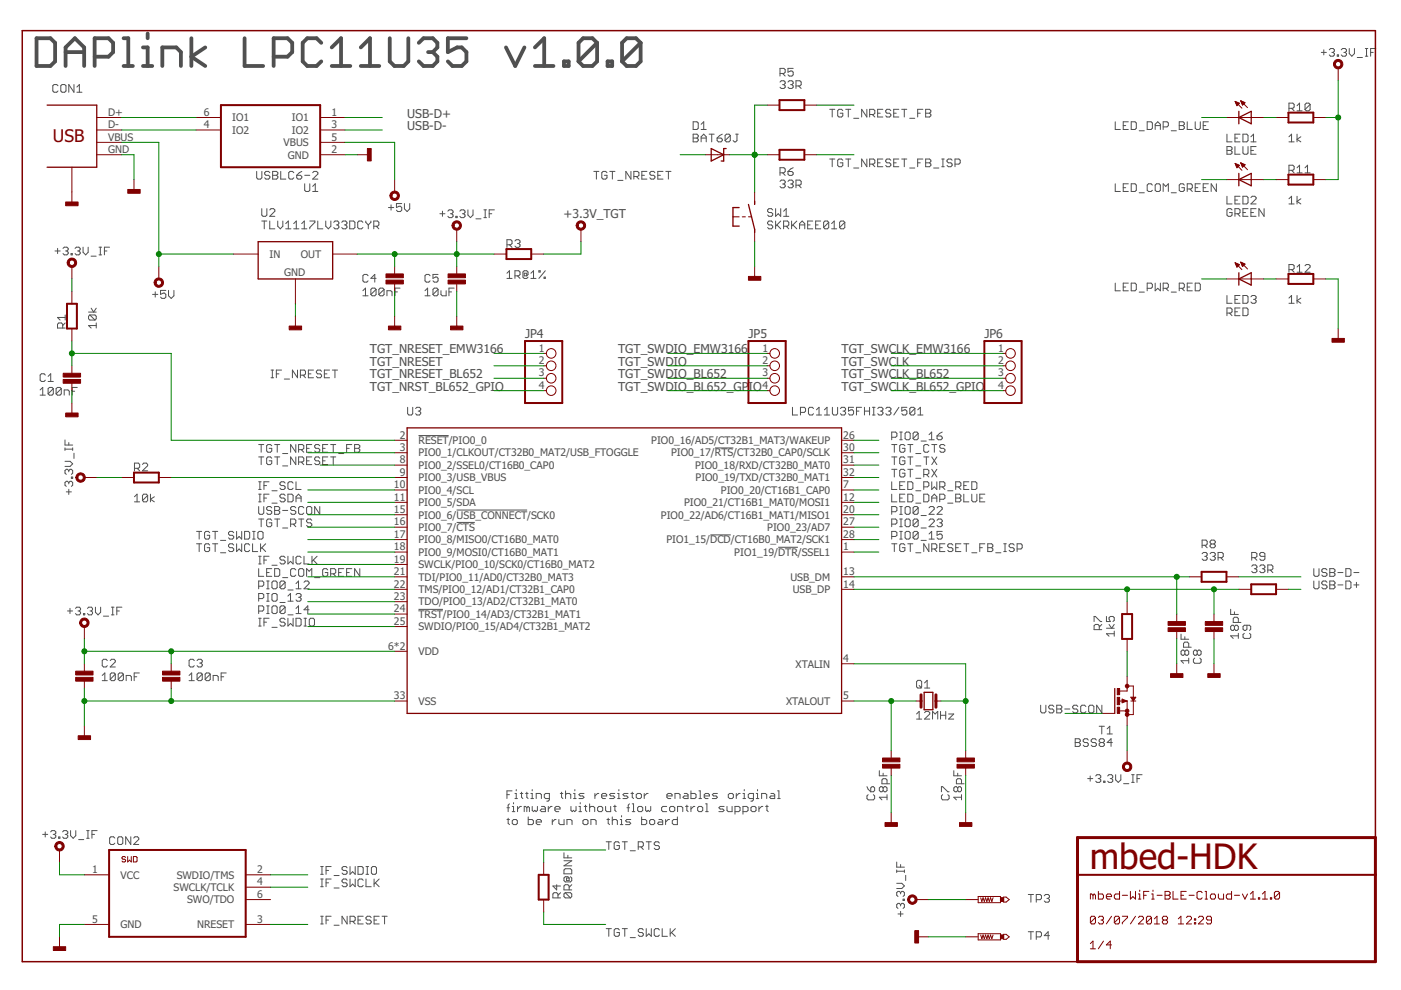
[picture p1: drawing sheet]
<svg xmlns="http://www.w3.org/2000/svg" width="297mm" height="210mm" viewBox="0 0 297 210" stroke-linecap="round" stroke-linejoin="round" font-family="sans-serif">
<defs><g id="words">
<text font-size="7.4" fill="#800000" x="231.1" y="184.2">mbed-HDK</text>
<text font-size="3.7" fill="#800000" x="11.2" y="30.2">USB</text>
<g font-size="2.6" fill="#505050">
<text x="86.3" y="24.9">USB-D+</text>
<text x="86.3" y="27.6">USB-D-</text>
<text x="119.5" y="46.2">+3.3V_TGT</text>
<text x="111.3" y="71.6">JP4</text>
<text x="158.7" y="71.6">JP5</text>
<text x="208.7" y="71.6">JP6</text>
<text x="78.4" y="74.9">TGT_NRESET_EMW3166</text>
<text x="78.4" y="77.6">TGT_NRESET</text>
<text x="131.1" y="77.6">TGT_SWDIO</text>
<text x="131.1" y="74.9">TGT_SWDIO_EMW3166</text>
<text x="178.4" y="74.9">TGT_SWCLK_EMW3166</text>
<text x="178.4" y="77.6">TGT_SWCLK</text>
<text x="78.4" y="80.2">TGT_NRESET_BL652</text>
<text x="78.4" y="82.8">TGT_NRST_BL652_GPIO</text>
<text x="131.1" y="80.2">TGT_SWDIO_BL652</text>
<text x="131.1" y="82.8">TGT_SWDIO_BL652_GP</text>
<text x="158.7" y="82.8">IO</text>
<text x="178.4" y="80.2">TGT_SWCLK_BL652</text>
<text x="178.4" y="82.8">TGT_SWCLK_BL652_GPIO</text>
</g>
<g font-size="2.2" fill="#505050">
<text x="22.9" y="24.6">D+</text>
<text x="22.9" y="27.2">D-</text>
<text x="22.9" y="29.8">VBUS</text>
<text x="43.2" y="24.6">6</text>
<text x="43.2" y="27.2">4</text>
<text x="49.3" y="25.7">IO1</text>
<text x="49.3" y="28.4">IO2</text>
<text x="61.9" y="25.7">IO1</text>
<text x="61.9" y="28.3">IO2</text>
<text x="70.3" y="24.6">1</text>
<text x="70.3" y="27.2">3</text>
<text x="70.3" y="29.8">5</text>
<text x="22.9" y="32.4">GND</text>
<text x="60.1" y="31">VBUS</text>
<text x="61" y="33.6">GND</text>
<text x="70.3" y="32.4">2</text>
<text x="57.1" y="54.7">IN</text>
<text x="60.3" y="58.5">GND</text>
<text x="63.8" y="54.7">OUT</text>
<text x="114.3" y="74.6">1</text>
<text x="114.3" y="77.2">2</text>
<text x="161.6" y="74.6">1</text>
<text x="161.6" y="77.2">2</text>
<text x="211.7" y="74.6">1</text>
<text x="211.7" y="77.2">2</text>
<text x="114.3" y="79.8">3</text>
<text x="114.3" y="82.5">4</text>
<text x="161.6" y="79.8">3</text>
<text x="161.6" y="82.5">4</text>
<text x="211.7" y="79.8">3</text>
<text x="211.7" y="82.5">4</text>
<text x="84.7" y="93">2</text>
<text x="84.7" y="95.6">3</text>
<text x="88.7" y="94.1">RESET/PIO0_0</text>
<text x="138.1" y="94.2">PIO0_16/AD5/CT32B1_MAT3/WAKEUP</text>
<text x="178.8" y="93">26</text>
<text x="178.8" y="95.6">30</text>
<text x="84.7" y="98.2">8</text>
<text x="84.7" y="100.9">9</text>
<text x="88.7" y="96.8">PIO0_1/CLKOUT/CT32B0_MAT2/USB_FTOGGLE</text>
<text x="88.7" y="99.4">PIO0_2/SSEL0/CT16B0_CAP0</text>
<text x="142.3" y="96.8">PIO0_17/RTS/CT32B0_CAP0/SCLK</text>
<text x="147.4" y="99.4">PIO0_18/RXD/CT32B0_MAT0</text>
<text x="178.8" y="98.2">31</text>
<text x="178.8" y="100.9">32</text>
<text x="83.5" y="103.5">10</text>
<text x="83.5" y="106.1">11</text>
<text x="88.7" y="102">PIO0_3/USB_VBUS</text>
<text x="88.7" y="104.7">PIO0_4/SCL</text>
<text x="88.7" y="107.3">PIO0_5/SDA</text>
<text x="145" y="107.3">PIO0_21/CT16B1_MAT0/MOSI1</text>
<text x="147.5" y="102">PIO0_19/TXD/CT32B0_MAT1</text>
<text x="152.9" y="104.7">PIO0_20/CT16B1_CAP0</text>
<text x="178.8" y="103.5">7</text>
<text x="178.8" y="106.1">12</text>
<text x="83.5" y="108.8">15</text>
<text x="83.5" y="111.4">16</text>
<text x="88.7" y="109.9">PIO0_6/USB_CONNECT/SCK0</text>
<text x="88.7" y="112.6">PIO0_7/CTS</text>
<text x="140.1" y="109.9">PIO0_22/AD6/CT16B1_MAT1/MISO1</text>
<text x="162.7" y="112.6">PIO0_23/AD7</text>
<text x="178.8" y="108.8">20</text>
<text x="178.8" y="111.4">27</text>
<text x="83.5" y="114">17</text>
<text x="83.5" y="116.7">18</text>
<text x="83.5" y="119.3">19</text>
<text x="88.7" y="115.2">PIO0_8/MISO0/CT16B0_MAT0</text>
<text x="88.7" y="117.8">PIO0_9/MOSI0/CT16B0_MAT1</text>
<text x="141.3" y="115.2">PIO1_15/DCD/CT16B0_MAT2/SCK1</text>
<text x="155.7" y="117.8">PIO1_19/DTR/SSEL1</text>
<text x="178.8" y="114">28</text>
<text x="178.8" y="116.7">1</text>
<text x="83.5" y="121.9">21</text>
<text x="83.5" y="124.6">22</text>
<text x="88.7" y="120.5">SWCLK/PIO0_10/SCK0/CT16B0_MAT2</text>
<text x="88.7" y="123.1">TDI/PIO0_11/AD0/CT32B0_MAT3</text>
<text x="88.7" y="125.7">TMS/PIO0_12/AD1/CT32B1_CAP0</text>
<text x="167.6" y="123.1">USB_DM</text>
<text x="168.1" y="125.7">USB_DP</text>
<text x="178.8" y="121.9">13</text>
<text x="178.8" y="124.6">14</text>
<text x="83.5" y="127.2">23</text>
<text x="83.5" y="129.8">24</text>
<text x="88.7" y="128.4">TDO/PIO0_13/AD2/CT32B1_MAT0</text>
<text x="88.7" y="131">TRST/PIO0_14/AD3/CT32B1_MAT1</text>
<text x="82.3" y="137.7">6*2</text>
<text x="83.5" y="132.5">25</text>
<text x="88.7" y="133.6">SWDIO/PIO0_15/AD4/CT32B1_MAT2</text>
<text x="88.7" y="138.9">VDD</text>
<text x="168.7" y="141.5">XTALIN</text>
<text x="178.8" y="140.4">4</text>
<text x="83.5" y="148.3">33</text>
<text x="88.7" y="149.4">VSS</text>
<text x="166.7" y="149.4">XTALOUT</text>
<text x="178.8" y="148.3">5</text>
<text x="19.5" y="185.1">1</text>
<text x="54.5" y="185.1">2</text>
<text x="25.6" y="186.3">VCC</text>
<text x="36.8" y="188.9">SWCLK/TCLK</text>
<text x="37.5" y="186.3">SWDIO/TMS</text>
<text x="39.7" y="191.5">SWO/TDO</text>
<text x="54.5" y="187.7">4</text>
<text x="54.5" y="190.4">6</text>
<text x="19.5" y="195.6">5</text>
<text x="25.6" y="196.8">GND</text>
<text x="41.8" y="196.8">NRESET</text>
<text x="54.5" y="195.6">3</text>
</g>
</g></defs>
<g fill="none" stroke="#505050" stroke-width=".21">
<path d="M12.3 18.2l-.3-.3h-.5l-.3 .3v1.1l.3 .3h.5l.3-.3M12.9 18.2l.3-.3h.5l.3 .3v1.1l-.3 .3h-.5l-.3-.3zM15.7 17.9v1.7l-1.1-1.7v1.7M16.3 19.6h1.1M16.3 18.5l.5-.6v1.7M165.4 17.4l.3-.3h.5l.3 .3v.3l-.3 .2M165.4 15.6h.8l.3-.3v-.5l-.3-.3h-.8v1.6M165.9 17.9h.3M165.9 15.6l.6 .5M166.2 17.9l.3 .3v.3l-.3 .3h-.5l-.3-.3M167.1 17.4l.2-.3h.6l.3 .3v.3l-.3 .2M167.6 17.9h.3"/>
<path d="M167.9 17.9l.3 .3v.3l-.3 .3h-.6l-.2-.3M168.2 14.5h-1.1v.8l.5-.3h.3l.3 .3v.6l-.3 .2h-.6l-.2-.2M168.8 18.2h.8l.3-.3v-.5l-.3-.3h-.8v1.7M169.3 18.2l.6 .6M280.1 11.1h1.1M280.7 10.6v1M281.8 10.6l.3-.3h.5l.3 .3v.2l-.3 .3M282.4 11.1h.2M282.6 11.1l.3 .3v.2l-.3 .3h-.5l-.3-.3M283.5 11.6h.3v.3h-.3zM284.4 10.6l.2-.3h.6l.3 .3v.2l-.3 .3M284.9 11.1h.3"/>
<path d="M285.2 11.1l.3 .3v.2l-.3 .3h-.6l-.2-.3M286.1 10.3v1.1l.5 .5 .6-.5v-1.1M287.8 12.2h1.1M289.5 10.3h.5M289.5 11.9h.5M289.7 10.3v1.6M290.6 11.1h.5M291.7 10.3h-1.1v1.6M54.4 36.3v1.4l.3 .3h.5l.3-.3v-1.4M57.2 36.6l-.3-.3h-.5l-.3 .3v.3l.3 .3h.5l.3 .2v.3l-.3 .3h-.5l-.3-.3M57.8 36.3h.8l.3 .3v.3l-.3 .3 .3 .2v.3l-.3 .3h-.8zM57.8 37.2h.8"/>
<path d="M59.5 36.3v1.7h1.1M62.3 36.6l-.3-.3h-.5l-.3 .3v1.1l.3 .3h.5l.3-.3M62.9 37.2h.8l.3 .2v.3l-.3 .3h-.5l-.3-.3zM64 36.3l-1.1 .9M64.6 39v1.3l.3 .3h.5l.3-.3v-1.3M64.6 37.2h1.1M66.3 36.6l.3-.3h.5l.3 .3v.3l-1.1 1.1h1.1M66.3 39.5l.5-.5v1.6M125.9 36.3h1.1M126.4 36.3v1.7M128.7 36.6l-.3-.3h-.5l-.3 .3v1.1l.3 .3h.5l.3-.3v-.5h-.6M129.3 36.3h1.1"/>
<path d="M129.8 36.3v1.7M131 38.2h1.1M133.8 36.3v1.7l-1.1-1.7v1.7M134.4 37.4h.8l.3-.2v-.6l-.3-.3h-.8v1.7M134.9 37.4l.6 .6M136.1 37.2h.5M137.2 36.3h-1.1v1.7h1.1M138.9 36.6l-.3-.3h-.6l-.2 .3v.3l.2 .3h.6l.3 .2v.3l-.3 .3h-.6l-.2-.3M139.5 37.2h.5M140.6 36.3h-1.1v1.7h1.1M141.2 36.3h1.1M141.7 36.3v1.7"/>
<path d="M147 25.8h.8l.2 .3v1.1l-.2 .3h-.8zM147 28.4h.8l.2 .3v.3l-.2 .3 .2 .2v.3l-.2 .3h-.8zM147 29.3h.8M148.7 29.3h1M148.7 30.1v-1.1l.5-.6 .5 .6v1.1M148.7 27.5h1M148.7 26.4l.5-.6v1.7M150.3 28.4h1.1M150.9 28.4v1.7M152 29.3h.9l.2 .2v.3l-.2 .3h-.6l-.3-.3zM153.1 28.4l-.5 .3-.6 .6M154.8 28.7l-.2-.3h-.6l-.3 .3v1.1"/>
<path d="M154.8 28.7v1.1l-.2 .3h-.6l-.3-.3M154.8 28.7l-1.1 1.1M156 28.4h.5M156.3 28.4v1.4l-.3 .3h-.3l-.3-.3M165.4 36.6h.8l.3-.2v-.6l-.3-.2h-.8v1.6M165.4 38.5l.3-.3h.5l.3 .3v.2l-.3 .3M165.9 39h.3M165.9 36.6l.6 .6M166.2 39l.3 .3v.2l-.3 .3h-.5l-.3-.3M167.1 36.4h.8l.3 .2v.3l-.3 .3h-.6l-.2-.3zM167.1 38.5l.2-.3h.6l.3 .3v.2l-.3 .3M167.6 39h.3"/>
<path d="M167.9 39l.3 .3v.2l-.3 .3h-.6l-.2-.3M168.2 35.6l-1.1 .8M168.8 39.3h.8l.3-.3v-.5l-.3-.3h-.8v1.6M169.3 39.3l.6 .5M175.9 33.7h1.1M175.9 23.2h1.1M176.4 23.2v1.6M176.4 33.7v1.6M178.7 34l-.3-.3h-.5l-.3 .3v1.1l.3 .2h.5l.3-.2v-.6h-.6M178.7 23.5l-.3-.3h-.5l-.3 .3v1.1l.3 .2h.5l.3-.2v-.6h-.6M179.3 33.7h1.1M179.3 23.2h1.1"/>
<path d="M179.9 23.2v1.6M179.9 33.7v1.6M181 35.6h1.1M181 25.1h1.1M183.8 23.2v1.6l-1.1-1.6v1.6M183.8 33.7v1.6l-1.1-1.6v1.6M184.4 24.3h.8l.3-.3v-.5l-.3-.3h-.8v1.6M184.4 34.8h.8l.3-.3v-.5l-.3-.3h-.8v1.6M184.9 34.8l.6 .5M184.9 24.3l.6 .5M186.1 34.5h.5M186.1 24h.5"/>
<path d="M187.2 33.7h-1.1v1.6h1.1M187.2 23.2h-1.1v1.6h1.1M188.9 34l-.3-.3h-.6l-.2 .3v.2l.2 .3h.6l.3 .3v.3l-.3 .2h-.6l-.2-.2M188.9 23.5l-.3-.3h-.6l-.2 .3v.2l.2 .3h.6l.3 .3v.3l-.3 .2h-.6l-.2-.2M189.5 34.5h.5M189.5 24h.5M190.6 33.7h-1.1v1.6h1.1M190.6 23.2h-1.1v1.6h1.1M191.2 33.7h1.1M191.2 23.2h1.1M191.7 23.2v1.6M191.7 33.7v1.6"/>
<path d="M192.9 35.6h1.1M192.9 25.1h1.1M194.6 34.5h.5M194.6 24h.5M195.7 33.7h-1.1v1.6M195.7 23.2h-1.1v1.6M196.3 33.7h.8l.3 .3v.2l-.3 .3 .3 .3v.3l-.3 .2h-.8zM196.3 34.5h.8M196.3 23.2h.8l.3 .3v.2l-.3 .3 .3 .3v.3l-.3 .2h-.8zM196.3 24h.8M198 35.6h1.1M199.7 33.7h.5"/>
<path d="M199.7 35.3h.5M199.9 33.7v1.6M201.9 34l-.3-.3h-.5l-.3 .3v.2l.3 .3h.5l.3 .3v.3l-.3 .2h-.5l-.3-.2M202.5 34.8h.8l.3-.3v-.5l-.3-.3h-.8v1.6M236.5 25.8v1.7h1M236.5 39v1.6h1M238.1 39.8h.6M238.1 26.6h.6M239.2 25.8h-1.1v1.7h1.1M239.2 39h-1.1v1.6h1.1M239.8 25.8h.8l.3 .3v1.1l-.3 .3h-.8zM239.8 39h.8l.3 .2v1.1l-.3 .3h-.8z"/>
<path d="M241.5 27.7h1.1M243.2 25.8h.9l.2 .3v1.1l-.2 .3h-.9zM244.3 39.2l-.2-.2h-.6l-.3 .2v1.1l.3 .3h.6l.2-.3M244.9 39.2l.3-.2h.5l.3 .2v1.1l-.3 .3h-.5l-.3-.3zM244.9 27.5v-1.1l.6-.6 .5 .6v1.1M244.9 26.6h1.1M246.6 26.9h.8l.3-.3v-.5l-.3-.3h-.8v1.7M248.3 27.7h1.1M250 25.8h.8l.3 .3v.3l-.3 .2 .3 .3v.3l-.3 .3h-.8zM250 26.6h.8M251.1 39.2l-.3-.2h-.5l-.3 .2v1.1l.3 .3h.5l.3-.3v-.5h-.6M251.7 25.8v1.7h1.1"/>
<path d="M253.4 39.8h.6M253.4 25.8v1.4l.3 .3h.5l.3-.3v-1.4M254.5 39h-1.1v1.6h1.1M255.1 39.8h.6M255.1 26.6h.6M256.2 25.8h-1.1v1.7h1.1M256.2 39h-1.1v1.6h1.1M257.9 39v1.6l-1.1-1.6v1.6M260.1 31.1h.8l.3 .2v.3l-.3 .3 .3 .3v.2l-.3 .3h-.8zM260.1 28.4v1.7h1.1M260.1 31.9h.8M261.8 29.3h.6"/>
<path d="M261.8 31.1v1.6h1.1M262.9 28.4h-1.1v1.7h1.1M263.5 28.4h.9l.2 .3v1.1l-.2 .3h-.9zM263.5 31.1v1.3l.3 .3h.6l.2-.3v-1.3M265.2 30.1h1.1M265.2 31.9h.6M265.2 29l.6-.6v1.7M266.3 31.1h-1.1v1.6h1.1M273.3 30.1h1.1M273.3 23h.8l.3-.3v-.6l-.3-.2h-.8v1.6M273.3 29l.5-.6v1.7M273.3 36.1h.8l.3-.3v-.5l-.3-.3h-.8v1.7"/>
<path d="M273.8 23l.6 .5M273.8 36.1l.6 .6M275 28.4v1.7M275 22.4l.5-.5v1.6M275 35.6l.5-.6v1.7M275 23.5h1.1M275 36.7h1.1M275.8 29l-.8 .5 .8 .6M276.7 36.7h1.1M276.7 35.6l.5-.6v1.7M277.8 22.1l-.3-.2h-.5l-.3 .2v1.1M277.8 22.1v1.1l-.3 .3h-.5l-.3-.3"/>
<path d="M277.8 22.1l-1.1 1.1M11.7 53.2h1.1M12.2 52.7v1.1M13.4 52.7l.2-.3h.6l.3 .3v.2l-.3 .3M13.9 53.2h.3M14.2 53.2l.3 .3v.3l-.3 .2h-.6l-.2-.2M15.1 53.8h.2v.2h-.2zM15.9 52.7l.3-.3h.5l.3 .3v.2l-.3 .3M16.4 53.2h.3M16.7 53.2l.3 .3v.3l-.3 .2h-.5l-.3-.2M17.6 52.4v1.1l.6 .5 .5-.5v-1.1M19.3 54.3h1.1"/>
<path d="M21 52.4h.5M21 54h.5M21.3 52.4v1.6M22.1 53.2h.6M23.2 52.4h-1.1v1.6M55.5 46.9h1.1M55.5 44.2v1.4l.3 .3h.5l.3-.3v-1.4M56 46.9v1.6M57.2 46.9v1.6h1.1M57.2 44.5l.3-.3h.5l.3 .3v.3l-1.1 1.1h1.1M58.9 46.9v1.1l.5 .5 .6-.5v-1.1M60.6 48.5h1.1"/>
<path d="M60.6 47.4l.5-.5v1.6M62.3 48.5h1.1M62.3 47.4l.5-.5v1.6M64 48.5h1.1M64 47.4l.5-.5v1.6M65.7 46.9h1.1v.2l-1.1 1.1v.3M66.3 40.6h1.1M67.4 46.9v1.6h1.1M69.1 46.9v1.1l.5 .5 .5-.5v-1.1M70.8 47.1l.2-.2h.6l.2 .2v.3l-.2 .3M71.3 47.7h.3M71.6 47.7l.2 .3v.2l-.2 .3h-.6l-.2-.3"/>
<path d="M72.5 47.1l.2-.2h.6l.3 .2v.3l-.3 .3M73 47.7h.3M73.3 47.7l.3 .3v.2l-.3 .3h-.6l-.2-.3M74.1 46.9h.9l.2 .2v1.1l-.2 .3h-.9zM76.9 47.1l-.2-.2h-.6l-.3 .2v1.1l.3 .3h.6l.2-.3M77.6 46.9v.2l.5 .6M78 58.5l-.2-.3h-.6l-.3 .3v1l.3 .3h.6l.2-.3M78.1 47.7v.8M78.6 46.9v.2l-.5 .6M79.2 48h.9l.2-.3v-.6l-.2-.2h-.9v1.6M79.7 59h-1.1l.9-.8v1.6M79.8 48l.5 .5"/>
<path d="M82.4 44h1.1M82.9 43.4v1.2M85.2 43.2h-1.1v.8l.5-.3h.3l.3 .3v.6l-.3 .3h-.6l-.2-.3M85.7 43.2v1.1l.6 .6 .6-.6v-1.1M91.2 58.5l-.3-.3h-.5l-.3 .3v1l.3 .3h.5l.3-.3M92.9 58.2h-1.1v.8l.6-.3h.2l.3 .3v.5l-.3 .3h-.5l-.3-.3M93.3 45.3h1M93.8 44.8v1.1M95 44.8l.2-.3h.6l.3 .3v.2l-.3 .3M95.5 45.3h.3M95.8 45.3l.3 .3v.3l-.3 .2h-.6l-.2-.2M96.6 45.9h.3v.2h-.3z"/>
<path d="M97.5 44.8l.3-.3h.5l.3 .3v.2l-.3 .3M98 45.3h.3M98.3 45.3l.3 .3v.3l-.3 .2h-.5l-.3-.2M99.2 44.5v1.1l.5 .5 .6-.5v-1.1M100.9 46.4h1.1M102.6 44.5h.5M102.6 46.1h.5M102.9 44.5v1.6M103.7 45.3h.6M104.8 44.5h-1.1v1.6M107.5 51.9h.8l.3-.3v-.5l-.3-.3h-.8v1.7M107.5 57.9l.5-.5v1.6"/>
<path d="M107.5 59h1.1M108 51.9l.6 .6M109.2 58.5h.8l.3-.3v-.5l-.3-.3h-.8v1.6M109.2 51.1l.3-.3h.5l.3 .3v.3l-.3 .2M109.7 58.5l.6 .5M109.7 51.6h.3M110 51.6l.3 .3v.3l-.3 .3h-.5l-.3-.3M111.1 57.9h.6v.6h-.6zM111.7 58.5l.3-.3v-.5l-.3-.3h-.6l-.2 .3v1.1l.2 .2h.6l.3-.2M112.6 57.9l.5-.5v1.6M112.6 59h1M114.3 57.4h.2v.3h-.2z"/>
<path d="M115.4 58.8h.2v.2h-.2zM115.6 57.4l-1.3 1.6M163.8 47.1l-.2-.2h-.6l-.2 .2v.3l.2 .3h.6l.2 .3v.2l-.2 .3h-.6l-.2-.3M163.8 44.5l-.2-.3h-.6l-.2 .3v.3l.2 .3h.6l.2 .2v.3l-.2 .3h-.6l-.2-.3M164.4 44.2v1.7l.6-.6 .5 .6v-1.7M164.4 46.9v1.6M164.7 47.7l.8 .8M165.5 46.9l-1.1 1.1M166.1 48h.9l.2-.3v-.6l-.2-.2h-.9v1.6M166.1 45.9h1.1M166.1 44.8l.6-.6v1.7M166.7 48l.5 .5"/>
<path d="M167.8 46.9v1.6M168.1 47.7l.8 .8M168.9 46.9l-1.1 1.1M169.5 47.7h1.1M169.5 48.5v-1.1l.6-.5 .5 .5v1.1M171.2 47.7h.6M172.3 46.9h-1.1v1.6h1.1M172.9 47.7h.6M174 46.9h-1.1v1.6h1.1M175.7 47.1l-.3-.2h-.5l-.3 .2v1.1M175.7 47.1v1.1l-.3 .3h-.5l-.3-.3M175.7 47.1l-1.1 1.1"/>
<path d="M176.3 48.5h1.1M176.3 47.4l.6-.5v1.6M179.1 47.1v1.1l-.3 .3h-.5l-.3-.3M179.1 47.1l-.3-.2h-.5l-.3 .2v1.1M179.1 47.1l-1.1 1.1M241.5 40.9h1.1M246.6 40.6v-1.6l.6 .5 .5-.5v1.6M248.3 40.9h1.1M251.7 40.1h.8l.3-.3v-.6l-.3-.2h-.8v1.6M252.3 40.1l.5 .5M260.1 41.6v1.6h1.1M261.2 44.5l-.3-.3h-.5l-.3 .3v1.1l.3 .3h.5l.3-.3v-.5h-.5"/>
<path d="M261.8 45.3h.8l.3-.2v-.6l-.3-.3h-.8v1.7M261.8 42.4h.6M262.4 45.3l.5 .6M262.9 41.6h-1.1v1.6h1.1M263.5 41.6h.9l.2 .3v1.1l-.2 .2h-.9zM263.5 45.1h.6M264.6 44.2h-1.1v1.7h1.1M265.2 41.9l.3-.3h.5l.3 .3v.2l-1.1 1.1h1.1M265.2 45.1h.6M266.3 44.2h-1.1v1.7h1.1M268 44.2v1.7l-1.1-1.7v1.7M273.3 42.1l.5-.5v1.6"/>
<path d="M273.3 43.2h1.1M273.3 57.2h.8l.3-.3v-.6l-.3-.2h-.8v1.6M273.8 57.2l.6 .5M275 41.6v1.6M275 56.6l.5-.5v1.6M275 57.7h1.1M275.8 42.1l-.8 .6 .8 .5M276.7 56.3l.3-.2h.5l.3 .2v.3l-1.1 1.1h1.1M9.6 79.5l-.3-.3h-.5l-.3 .3v1.1l.3 .3h.5l.3-.3M10.2 79.8l.6-.6v1.7M13.3 69.6v-.9l-.3-.2h-.5l-.3 .2v.9h1.6M13.8 68.5l-.5 .5"/>
<path d="M13.8 67.3h-1.6l.5 .6M13.8 66.8v1.1M18.8 66.2h1.6M19 66.8h1.1l.3 .3v.5l-.3 .3M19 66.8l-.2 .3v.5l.2 .3h1.1M19 66.8l1.1 1.1M19.3 65.3l.6 .9 .5-.9M20.4 69h-1.6l.5 .6M20.4 68.5v1.1M32.3 62.4h1.2M32.9 61.9v1.1M35.2 61.6h-1.2v.8l.6-.3h.3l.3 .3v.6l-.3 .3h-.6l-.3-.3"/>
<path d="M35.7 61.6v1.1l.6 .6 .6-.6v-1.1M57.5 78.5h.5M57.7 78.5v1.6M58.6 79.3h.5M59.7 78.5h-1.1v1.6M63.1 78.5v1.6l-1.1-1.6v1.6M63.7 79.5h.8l.3-.2v-.6l-.3-.2h-.8v1.6M64.2 79.5l.6 .6M65.4 79.3h.5M66.5 78.5h-1.1v1.6h1.1M68.2 78.7l-.3-.2h-.5l-.3 .2v.3l.3 .3h.5l.3 .2v.3l-.3 .3h-.5l-.3-.3M68.8 79.3h.5"/>
<path d="M69.9 78.5h-1.1v1.6h1.1M70.5 78.5h1.1M71 78.5v1.6M76.9 61.6l.6-.5v1.6M76.9 62.7h1.1M79.7 61.4v1l-.2 .3h-.6l-.3-.3M79.7 61.4l-.2-.3h-.6l-.3 .3v1M79.7 61.4l-1.1 1M81.4 61.4v1l-.2 .3h-.6l-.3-.3M81.4 61.4l-.2-.3h-.6l-.3 .3v1M81.4 61.4l-1.1 1M82 62.7v-1.1h.8l.3 .3v.8"/>
<path d="M83.7 61.9h.6M84.8 61.1h-1.1v1.6M90.1 62.7h1.1M90.1 61.6l.6-.5v1.6M92.9 61.4v1l-.3 .3h-.5l-.3-.3M92.9 61.4l-.3-.3h-.5l-.3 .3v1M92.9 61.4l-1.1 1M93.5 61.6v.8l.3 .3h.8v-1.1M95.2 61.9h.5M96.3 61.1h-1.1v1.6M236.5 60v1.7h1M238.1 60.9h.6"/>
<path d="M239.2 60h-1.1v1.7h1.1M239.8 60h.8l.3 .3v1.1l-.3 .3h-.8zM241.5 61.9h1.1M243.2 61.1h.9l.2-.2v-.6l-.2-.3h-.9v1.7M244.9 60v1.7l.6-.6 .5 .6v-1.7M246.6 61.1h.8l.3-.2v-.6l-.3-.3h-.8v1.7M247.2 61.1l.5 .6M248.3 61.9h1.1M250 61.1h.8l.3-.2v-.6l-.3-.3h-.8v1.7M250.5 61.1l.6 .6M251.7 60.9h.6M252.8 60h-1.1v1.7h1.1"/>
<path d="M253.4 60h.8l.3 .3v1.1l-.3 .3h-.8zM260.1 62.7v1.6h1.1M260.1 66.4h.8l.3-.3v-.5l-.3-.3h-.8v1.6M260.7 66.4l.5 .5M261.8 66.1h.6M261.8 63.5h.6M262.9 62.7h-1.1v1.6h1.1M262.9 65.3h-1.1v1.6h1.1M263.5 62.7h.9l.2 .2v1.1l-.2 .3h-.9zM263.5 65.3h.9l.2 .3v1.1l-.2 .2h-.9zM265.2 62.9l.3-.2h.5l.3 .2v.3l-.3 .3M265.8 63.5h.2"/>
<path d="M266 63.5l.3 .3v.2l-.3 .3h-.5l-.3-.3M273.3 63.2l.5-.5v1.6M273.3 64.3h1.1M275 62.7v1.6M275.8 63.2l-.8 .6 .8 .5M8.5 82.7l.6-.6v1.7M8.5 83.8h1.1M10.2 80.9h1.1M11.3 82.4v1.1l-.3 .3h-.5l-.3-.3M11.3 82.4l-.3-.3h-.5l-.3 .3v1.1M11.3 82.4l-1.1 1.1M13 82.4v1.1l-.3 .3h-.5l-.3-.3"/>
<path d="M13 82.4l-.3-.3h-.5l-.3 .3v1.1M13 82.4l-1.1 1.1M13.6 83.8v-1.1h.8l.3 .3v.8M13.8 93.3v1.1h1.6M13.8 95v.5M13.8 97.8h1.1l.5 .5-.5 .6h-1.1M13.8 95.2h1.6M14.6 93.8v.6M14.6 99.8v.2M14.6 99.8l-.3-.3h-.2l-.3 .3v.5l.3 .3M14.6 99.8l.3-.3h.2l.3 .3v.5l-.3 .3M15.3 83h.5"/>
<path d="M15.4 95v.5M15.7 96.1v1.1M16.4 82.1h-1.1v1.7M28.5 99.3h.8l.3-.3v-.5l-.3-.3h-.8v1.6M29.1 99.3l.5 .5M30.2 98.5l.3-.3h.5l.3 .3v.2l-1.1 1.1h1.1M54.8 96.9h1.1M54.8 94.3h1.1M55.4 94.3v1.6M55.4 96.9v1.6M57.5 80.1h.5M57.6 97.2l-.3-.3h-.5l-.3 .3v1l.3 .3h.5l.3-.3v-.5h-.5"/>
<path d="M57.6 94.5l-.3-.2h-.5l-.3 .2v1.1l.3 .3h.5l.3-.3v-.5h-.5M58.2 96.9h1.1M58.2 94.3h1.1M58.8 94.3v1.6M58.8 96.9v1.6M59.9 98.8h1.1M59.9 96.2h1.1M60.3 80.4h1.1M62.7 94.3v1.6l-1.1-1.6v1.6M62.7 96.9v1.6l-1.1-1.6v1.6M63.3 98h.8l.3-.3v-.5l-.3-.3h-.8v1.6M63.3 95.3h.8l.3-.2v-.6l-.3-.2h-.8v1.6"/>
<path d="M63.9 95.3l.5 .6M63.9 98l.5 .5M65 97.7h.6M65 95.1h.6M66.1 96.9h-1.1v1.6h1.1M66.1 94.3h-1.1v1.6h1.1M67.8 94.5l-.3-.2h-.5l-.3 .2v.3l.3 .3h.5l.3 .2v.3l-.3 .3h-.5l-.3-.3M67.8 97.2l-.3-.3h-.5l-.3 .3v.2l.3 .3h.5l.3 .3v.2l-.3 .3h-.5l-.3-.3M68.4 97.7h.5M68.4 95.1h.5M69.5 96.9h-1.1v1.6h1.1M69.5 94.3h-1.1v1.6h1.1"/>
<path d="M70.1 96.9h1.1M70.1 94.3h1.1M70.7 94.3v1.6M70.7 96.9v1.6M71.8 96.2h1.1M73.5 95.1h.5M74.6 94.3h-1.1v1.6M75.2 94.3h.8l.3 .2v.3l-.3 .3 .3 .2v.3l-.3 .3h-.8zM75.2 95.1h.8M86.4 86.4v1.3l.3 .3h.5l.3-.3v-1.3M88.1 86.6l.3-.2h.5l.3 .2v.3l-.3 .3M88.7 87.2h.2"/>
<path d="M88.7 92.4h6.4M88.9 87.2l.3 .2v.3l-.3 .3h-.5l-.3-.3M151.6 95h3.9M168 86.4v1.6h1.1M169.7 87.4h.8l.3-.2v-.6l-.3-.2h-.8v1.6M172.5 86.6l-.3-.2h-.5l-.3 .2v1.1l.3 .3h.5l.3-.3M173.1 88h1.1M173.1 86.9l.6-.5v1.6M174.8 88h1.1M174.8 86.9l.5-.5v1.6M176.5 86.4v1.3l.3 .3h.5l.3-.3v-1.3M178.2 86.6l.3-.2h.5l.3 .2v.3l-.3 .3"/>
<path d="M178.7 87.2h.3M179 87.2l.3 .2v.3l-.3 .3h-.5l-.3-.3M181 86.4h-1.1v.8l.5-.3h.3l.3 .3v.5l-.3 .3h-.6l-.2-.3M181.6 87.2h.5M182.7 86.4h-1.1v1.6M183.3 87.2h1.1M183.3 86.4v1.6M184.4 86.4v1.6M185 88h.5M185 86.4h.5M185.3 86.4v1.6M186.1 86.6l.3-.2h.5l.3 .2v.3l-.3 .3"/>
<path d="M186.6 87.2h.3M186.9 87.2l.3 .2v.3l-.3 .3h-.5l-.3-.3M187.8 86.6l.3-.2h.5l.3 .2v.3l-.3 .3M188.3 87.2h.3M188.6 87.2l.3 .2v.3l-.3 .3h-.5l-.3-.3M189.1 92.7h.8l.3-.3v-.5l-.3-.3h-.8v1.6M189.1 99.5h1.1M189.1 96.9h1.1M189.1 94.3h1.1M189.6 94.3v1.6M189.6 96.9v1.6M189.6 99.5v1.6"/>
<path d="M190.6 86.4l-1.1 1.6M190.8 91.6h.5M190.8 93.2h.5M191 91.6v1.6M191.9 99.8l-.3-.3h-.6l-.2 .3v1.1l.2 .2h.6l.3-.2v-.6h-.6M191.9 97.2l-.3-.3h-.6l-.2 .3v1l.2 .3h.6l.3-.3v-.5h-.6M191.9 94.5l-.3-.2h-.6l-.2 .2v1.1l.2 .3h.6l.3-.3v-.5h-.6M192.2 91.6h.5l.3 .3v1.1l-.3 .2h-.5l-.3-.2v-1.1zM192.3 86.4h-1.1v.8l.5-.3h.3l.3 .3v.5l-.3 .3h-.5l-.3-.3M192.5 99.5h1M192.5 96.9h1M192.5 94.3h1"/>
<path d="M193 94.3v1.6M193 96.9v1.6M193 99.5v1.6M194 86.6v1.1l-.3 .3h-.5l-.3-.3M194 86.6l-.3-.2h-.5l-.3 .2v1.1M194 86.6l-1.1 1.1M194.2 98.8h1M194.2 96.2h1M194.6 88h1.1M194.6 86.9l.5-.5v1.6M194.7 91.9v1.1l-.3 .2h-.5l-.3-.2M194.7 91.9l-.3-.3h-.5l-.3 .3v1.1"/>
<path d="M194.7 91.9l-1.1 1.1M195.3 93.5h1.1M195.9 96.9h1M196.4 96.9v1.6M196.9 94.5l-.2-.2h-.6l-.2 .2v1.1l.2 .3h.6l.2-.3M197 92.2l.5-.6v1.6M197 93.2h1.1M197.5 96.9l1.1 1.6M197.5 99.5l1.1 1.6M197.5 94.3h1.1M198.1 94.3v1.6M198.6 96.9l-1.1 1.6"/>
<path d="M198.6 99.5l-1.1 1.6M198.7 92.4h.8l.3 .3v.3l-.3 .2h-.6l-.2-.2zM199.8 91.6l-.6 .3-.5 .5M200.3 94.5l-.2-.2h-.6l-.3 .2v.3l.3 .3h.6l.2 .2v.3l-.2 .3h-.6l-.3-.3M14.1 104.3h1M14.6 102.3v.3M14.6 103.7v1.1M14.6 102.3l-.3-.3h-.2l-.3 .3v.6l.3 .2M14.6 102.3l.3-.3h.2l.3 .3v.6l-.3 .2M15.1 101.2h.3v.2h-.3zM28.5 105.3l.6-.5v1.6M28.5 106.4h1.1"/>
<path d="M31.3 105.1v1l-.3 .3h-.5l-.3-.3M31.3 105.1l-.3-.3h-.5l-.3 .3v1M31.3 105.1l-1.1 1M31.9 104.8v1.6M32.7 105.3l-.8 .6 .8 .5M41.7 115.3h1.1M41.7 112.7h1.1M42.2 112.7v1.6M42.2 115.3v1.6M44.4 115.6l-.2-.3h-.6l-.2 .3v1.1l.2 .2h.6l.2-.2v-.6h-.5M44.4 112.9l-.2-.2h-.6l-.2 .2v1.1l.2 .3h.6l.2-.3v-.5h-.5M45.1 115.3h1.1"/>
<path d="M45.1 112.7h1.1M45.6 112.7v1.6M45.6 115.3v1.6M46.8 117.2h1.1M46.8 114.6h1.1M49.6 115.6l-.3-.3h-.6l-.2 .3v.2l.2 .3h.6l.3 .3v.3l-.3 .2h-.6l-.2-.2M49.6 112.9l-.3-.2h-.6l-.2 .2v.3l.2 .3h.6l.3 .2v.3l-.3 .3h-.6l-.2-.3M50.2 112.7v1.6l.5-.6 .5 .6v-1.6M50.2 115.3v1.6l.5-.5 .5 .5v-1.6M51.9 112.7h.8l.2 .2v1.1l-.2 .3h-.8zM52.9 115.6l-.2-.3h-.6l-.2 .3v1.1l.2 .2h.6l.2-.2M53.6 115.3v1.6h1"/>
<path d="M53.6 112.7h.5M53.6 114.3h.5M53.8 112.7v1.6M54.8 117.9h.6M54.8 106.4h.6M54.8 104.8h.6M54.8 107.4v1.4l.3 .3h.5l.3-.3v-1.4M54.8 103.8h.6M54.8 102.2h.6M54.8 119.6h.6M54.8 110h1.1M54.9 112.7h.6l.3 .2v1.1l-.3 .3h-.6l-.2-.3v-1.1z"/>
<path d="M55.1 102.2v1.6M55.1 104.8v1.6M55.1 117.9v1.7M55.2 115.3v1.6M55.4 110v1.7M55.5 116.1l.8 .8M56 103h.5M56 118.7h.5M56 105.6h.5M56.3 115.3l-1.1 1.1M57 117.9h-1v1.7M57 104.8h-1v1.6"/>
<path d="M57 102.2h-1v1.6M57.6 110.3l-.3-.3h-.5l-.3 .3v1.1l.3 .3h.5l.3-.3v-.6h-.5M57.6 107.7l-.3-.3h-.5l-.3 .3v.2l.3 .3h.5l.3 .3v.3l-.3 .3h-.5l-.3-.3M57.7 104.1h1.1M57.7 119.8h1.1M57.7 106.7h1.1M58.2 107.4h.8l.3 .3v.2l-.3 .3 .3 .3v.3l-.3 .3h-.8zM58.2 108.2h.8M58.2 110h1.1M58.8 110v1.7M59.9 108.2h1.1M59.9 112h1.1"/>
<path d="M60.5 118.2l-.3-.3h-.6l-.2 .3v.3l.2 .2h.6l.3 .3v.3l-.3 .3h-.6l-.2-.3M60.5 105.1l-.3-.3h-.6l-.2 .3v.2l.2 .3h.6l.3 .3v.2l-.3 .3h-.6l-.2-.3M60.5 102.4l-.3-.2h-.6l-.2 .2v.3l.2 .3h.6l.3 .2v.3l-.3 .3h-.6l-.2-.3M61 117.9v1.7l.6-.6 .5 .6v-1.7M61 104.8h.9l.2 .3v1l-.2 .3h-.9zM61.6 111.1h.8l.3-.3v-.5l-.3-.3h-.8v1.7M62.1 102.4l-.2-.2h-.6l-.3 .2v1.1l.3 .3h.6l.2-.3M62.2 111.1l.5 .6M62.7 107.7l-.3-.3h-.5l-.3 .3v.2l.3 .3h.5l.3 .3v.3l-.3 .3h-.5l-.3-.3M62.8 102.2v1.6h1M62.8 106.4v-1.1l.5-.5 .5 .5v1.1M62.8 105.6h1"/>
<path d="M63.3 110h1.1M63.8 118.2l-.2-.3h-.6l-.2 .3v1.1l.2 .3h.6l.2-.3M63.9 110v1.7M64.4 107.7l-.3-.3h-.5l-.3 .3v1.1l.3 .3h.5l.3-.3M64.5 117.9v1.7h1M65 107.7l.3-.3h.5l.3 .3v1.1l-.3 .3h-.5l-.3-.3zM66.1 110.3l-.3-.3h-.5l-.3 .3v.3l.3 .2h.5l.3 .3v.3l-.3 .3h-.5l-.3-.3M66.1 117.9v1.7M66.4 118.7l.8 .9M67.2 117.9l-1.1 1.1M67.8 107.4v1.7l-1.1-1.7v1.7M96.8 108.1h15"/>
<path d="M96.8 110.8h3.9M150.6 113.4h4.3M165 116h4.2M189.1 104.8v1.6h1.1M189.1 111.1h.8l.3-.3v-.5l-.3-.3h-.8v1.7M189.1 108.5h.8l.3-.3v-.5l-.3-.3h-.8v1.7M189.1 102.2v1.6h1.1M189.1 113.7h.8l.3-.2v-.6l-.3-.2h-.8v1.6M189.1 115.3h1.1M189.6 115.3v1.6M190.8 109.1h.5M190.8 107.4h.5"/>
<path d="M190.8 103h.5M190.8 105.6h.5M190.8 110h.5M190.8 111.7h.5M190.8 112.7h.5M190.8 114.3h.5M191 107.4v1.7M191 110v1.7M191 112.7v1.6M191.9 115.6l-.3-.3h-.6l-.2 .3v1.1l.2 .2h.6l.3-.2v-.6h-.6M191.9 104.8h-1.1v1.6h1.1M191.9 102.2h-1.1v1.6h1.1"/>
<path d="M191.9 107.7l.3-.3h.5l.3 .3v1.1l-.3 .3h-.5l-.3-.3zM192.2 110h.5l.3 .3v1.1l-.3 .3h-.5l-.3-.3v-1.1zM192.2 112.7h.5l.3 .2v1.1l-.3 .3h-.5l-.3-.3v-1.1zM192.5 104.8h.8l.2 .3v1l-.2 .3h-.8zM192.5 102.2h.8l.2 .2v1.1l-.2 .3h-.8zM192.5 115.3h1M193 115.3v1.6M194.2 104.1h1M194.2 106.7h1M194.2 101.4h1M194.2 117.2h1M194.7 110.3l-1.1 1.1"/>
<path d="M194.7 107.7v1.1l-.3 .3h-.5l-.3-.3M194.7 107.7l-.3-.3h-.5l-.3 .3v1.1M194.7 110.3l-.3-.3h-.5l-.3 .3v1.1M194.7 112.9l-.3-.2h-.5l-.3 .2v1.1M194.7 110.3v1.1l-.3 .3h-.5l-.3-.3M194.7 112.9v1.1l-.3 .3h-.5l-.3-.3M194.7 107.7l-1.1 1.1M194.7 112.9l-1.1 1.1M195.3 112h1.1M195.3 109.3h1.1M195.3 114.6h1.1M195.9 100.6h.8l.2-.3v-.5l-.2-.3h-.8v1.6"/>
<path d="M195.9 104.8h.8l.2 .3v1l-.2 .3h-.8zM195.9 103.2h.8l.2-.2v-.6l-.2-.2h-.8v1.6M196.4 100.6l.5 .5M196.9 115.3v1.6l-1-1.6v1.6M197 107.7l.3-.3h.5l.3 .3v.2l-1.1 1.2h1.1M197 113.2l.5-.5v1.6M197 110.3l.3-.3h.5l.3 .3v.3l-1.1 1.1h1.1M197 114.3h1.1M197.5 102.2v1.6l.6-.6 .5 .6v-1.6M197.5 106.4v-1.1l.6-.5 .5 .5v1.1M197.5 116.4h.9l.2-.3v-.5l-.2-.3h-.9v1.6M197.5 105.6h1.1"/>
<path d="M198.1 116.4l.5 .5M198.7 107.7l.2-.3h.6l.3 .3v.2l-1.1 1.2h1.1M198.7 110.3l.2-.3h.6l.3 .3v.3l-.3 .2M199.2 110.8h.3M199.2 105.9h.9l.2-.3v-.5l-.2-.3h-.9v1.6M199.2 116.1h.6M199.2 103.2h.9l.2-.2v-.6l-.2-.2h-.9v1.6M199.5 110.8l.3 .3v.3l-.3 .3h-.6l-.2-.3M199.8 112.7h-1.1v.8l.5-.3h.3l.3 .3v.5l-.3 .3h-.6l-.2-.3M199.8 103.2l.5 .6M200.3 115.3h-1.1v1.6h1.1M200.9 104.1h1.1"/>
<path d="M200.9 106.7h1.1M202 115.6l-.2-.3h-.6l-.3 .3v.2l.3 .3h.6l.2 .3v.3l-.2 .2h-.6l-.3-.2M202.6 104.8h.9l.2 .3v.2l-.2 .3 .2 .3v.2l-.2 .3h-.9zM202.6 116.1h.6M202.6 103.2h.9l.2-.2v-.6l-.2-.2h-.9v1.6M202.6 105.6h.9M203.2 103.2l.5 .6M203.7 115.3h-1.1v1.6h1.1M204.3 104.8v1.6h1.1M204.3 103h.6M204.3 115.3h1.1M204.9 115.3v1.6"/>
<path d="M205.4 102.2h-1.1v1.6h1.1M206 104.8v1.3l.3 .3h.5l.3-.3v-1.3M206 102.2h.8l.3 .2v1.1l-.3 .3h-.8zM206 117.2h1.1M207.7 116.1h.6M207.7 105.6h.6M208.8 104.8h-1.1v1.6h1.1M208.8 115.3h-1.1v1.6M209.4 116.1h.8M209.4 115.3h.8l.3 .3v.2l-.3 .3 .3 .3v.3l-.3 .2h-.8zM211.1 117.2h1.1M212.8 115.3h.6"/>
<path d="M212.8 116.9h.6M213.1 115.3v1.6M215 115.6l-.2-.3h-.6l-.2 .3v.2l.2 .3h.6l.2 .3v.3l-.2 .2h-.6l-.2-.2M215.6 116.4h.9l.2-.3v-.5l-.2-.3h-.9v1.6M254.9 117.4l.2-.3h.6l.2 .3v.3l-.2 .3M254.9 115.6h.8l.2-.3v-.5l-.2-.3h-.8v1.6M255.4 118h.3M255.4 115.6l.5 .5M255.7 118l.2 .2v.3l-.2 .3h-.6l-.2-.3M256.6 117.4l.2-.3h.6l.3 .3v.3l-.3 .3M256.8 115.3l-.2-.2v-.3l.2-.3h.6l.3 .3v.3l-.3 .2M256.8 115.3l-.2 .3v.3l.2 .2h.6l.3-.2v-.3l-.3-.3"/>
<path d="M256.8 115.3h.6M257.1 118h.3M257.4 118l.3 .2v.3l-.3 .3h-.6l-.2-.3M258.3 118.2h.8l.3-.2v-.6l-.3-.3h-.8v1.7M258.8 118.2l.6 .6M265.4 118.2h.8l.3-.2v-.6l-.3-.3h-.8v1.7M265.9 118.2l.6 .6M268.2 118h-.8l-.3-.3v-.3l.3-.3h.5l.3 .3v1.1l-.3 .3h-.5l-.3-.3M14.3 129.5h1.1M14.8 129v1.1M16 129l.3-.3h.5l.3 .3v.3l-.3 .2M16.5 129.5h.3"/>
<path d="M16.8 129.5l.3 .3v.3l-.3 .3h-.5l-.3-.3M17.7 130.1h.3v.3h-.3zM18.5 129l.3-.3h.6l.2 .3v.3l-.2 .2M19.1 129.5h.3M19.4 129.5l.2 .3v.3l-.2 .3h-.6l-.3-.3M20.2 128.7v1.1l.6 .6 .5-.6v-1.1M21.9 130.6h1.1M23.6 128.7h.6M23.6 130.4h.6M23.9 128.7v1.7M24.8 129.5h.5M25.8 128.7h-1v1.7"/>
<path d="M54.8 129.6h.8l.3-.3v-.6l-.3-.2h-.8v1.6M54.8 124.3h.8l.3-.3v-.5l-.3-.3h-.8v1.6M54.8 120.6v1.6h1.1M54.8 126.9h.8l.3-.3v-.5l-.3-.3h-.8v1.7M54.8 132.7h.6M54.8 131.1h.6M55.1 131.1v1.6M56 131.9h.5M56.5 130.1h.6M56.5 124.8h.6M56.5 123.2h.6M56.5 121.4h.6"/>
<path d="M56.5 125.8h.6M56.5 127.5h.6M56.5 128.5h.6M56.8 123.2v1.6M56.8 125.8v1.7M56.8 128.5v1.6M57 131.1h-1v1.6M57.6 120.6h-1.1v1.6h1.1M57.7 128.7l.2-.2h.6l.3 .2v1.1l-.3 .3h-.6l-.2-.3zM57.7 126.1l.2-.3h.6l.3 .3v1.1l-.3 .3h-.6l-.2-.3zM57.7 123.5l.2-.3h.6l.3 .3v1.1l-.3 .2h-.6l-.2-.2zM57.7 133h1.1"/>
<path d="M58.2 120.6h.8l.3 .2v1.1l-.3 .3h-.8zM59.4 127.7h1.1M59.9 122.5h1.1M60.5 128.7v1.1l-.3 .3h-.6l-.2-.3M60.5 123.5l-.3-.3h-.6l-.2 .3v1.1M60.5 123.5v1.1l-.3 .2h-.6l-.2-.2M60.5 128.7l-.3-.2h-.6l-.2 .2v1.1M60.5 131.4l-.3-.3h-.6l-.2 .3v.2l.2 .3h.6l.3 .3v.3l-.3 .2h-.6l-.2-.2M60.5 128.7l-1.1 1.1M60.5 123.5l-1.1 1.1M61 130.4h1.1M61 126.4l.6-.6v1.7"/>
<path d="M61 131.1v1.6l.6-.5 .5 .5v-1.6M61 127.5h1.1M61 125.1h1.1M62.7 120.8l-.3-.2h-.5l-.3 .2v1.1l.3 .3h.5l.3-.3M62.8 130.1h1M62.8 124.8h1M62.8 123.7l.5-.5v1.6M62.8 129l.5-.5v1.6M62.8 131.1h.8l.2 .3v1.1l-.2 .2h-.8zM62.8 126.1l.2-.3h.6l.2 .3v.3l-.2 .2M63.3 126.6h.3M63.3 120.8l.3-.2h.5l.3 .2v1.1l-.3 .3h-.5l-.3-.3z"/>
<path d="M63.6 126.6l.2 .3v.3l-.2 .3h-.6l-.2-.3M64.5 123.5l.2-.3h.6l.2 .3v.2l-1 1.1h1M64.5 132.7h.5M64.5 131.1h.5M64.7 131.1v1.6M65 122.2v-1.6l.6 .5 .5-.5v1.6M65.5 129.3h-1l.8-.8v1.6M65.6 131.4l.2-.3h.6l.3 .3v1.1l-.3 .2h-.6l-.2-.2zM66.7 122.5h1.1M69.5 120.8l-.3-.2h-.5l-.3 .2v1.1l.3 .3h.5l.3-.3v-.5h-.6M70.1 121.7h.8l.3-.3v-.6l-.3-.2h-.8v1.6M70.7 121.7l.5 .5"/>
<path d="M71.8 121.4h.5M72.9 120.6h-1.1v1.6h1.1M73.5 121.4h.5M74.6 120.6h-1.1v1.6h1.1M76.3 120.6v1.6l-1.1-1.6v1.6M88.7 129.2h5.2M232 131.8v-1.1h.2l1.1 1.1h.3M233.1 133.5v-.8l-.3-.3h-.6l-.2 .3v.8h1.6M233.6 132.4l-.5 .5M234.6 130.7v1.1h.8l-.3-.5v-.3l.3-.3h.6l.2 .3v.5l-.2 .3M234.6 133.2h1.6M235.1 132.4l.6 .8 .5-.8"/>
<path d="M236.2 134.4h-1.6l.5 .5M236.2 133.8v1.1M250.4 134.5v1h1.6M251.2 138.1l.3-.3h.3l.2 .3v.6l-.2 .2h-.3l-.3-.2M251.2 138.1l-.3-.3h-.2l-.3 .3v.6l.3 .2h.2l.3-.2M251.2 135v.5M251.2 138.1v.6M252 137.2v-.8l-.2-.3h-.6l-.3 .3v.8h1.7M252 139.5v1.1M253.3 139.5l-.3 .3v.6l.3 .2h1.1l.3-.2v-.6l-.3-.3M253.8 138.1l-.2-.3h-.3l-.3 .3v.6l.3 .2h.3l.2-.2M253.8 138.1l.3-.3h.3l.3 .3v.6l-.3 .2h-.3l-.3-.2"/>
<path d="M253.8 138.1v.6M260.9 129.2v1.1h1.7M261.7 132.8l.3-.2h.3l.3 .2v.6l-.3 .3h-.3l-.3-.3M261.7 132.8l-.2-.2h-.3l-.3 .2v.6l.3 .3h.3l.2-.3M261.7 129.7v.6M261.7 132.8v.6M262.6 134.8h-1.7l.6 .6M262.6 132v-.9l-.3-.2h-.6l-.2 .2v.9h1.6M262.6 134.3v1.1M263.8 134.3l-.3 .2v.6l.3 .3h1.1l.3-.3v-.6l-.3-.2M264.4 132.6v.8l-.3 .3h-.3l-.3-.3v-.6l.3-.2h1.1l.3 .2v.6l-.3 .3M265.4 120.1l.3-.3h.5l.3 .3v.2l-.3 .3"/>
<path d="M265.9 120.6h.3M266.2 120.6l.3 .3v.2l-.3 .3h-.5l-.3-.3M267.1 120.1l.3-.3h.5l.3 .3v.2l-.3 .3M267.6 120.6h.3M267.9 120.6l.3 .3v.2l-.3 .3h-.5l-.3-.3M268.8 120.9h.8l.3-.3v-.5l-.3-.3h-.8v1.6M269.3 120.9l.6 .5M278.6 120.6v1.3l.2 .3h.6l.3-.3v-1.3M278.6 123.2v1.4l.2 .2h.6l.3-.2v-1.4M281.3 120.8l-.2-.2h-.6l-.3 .2v.3l.3 .3h.6l.2 .3v.2l-.2 .3h-.6l-.3-.3M281.3 123.5l-.2-.3h-.6l-.3 .3v.2l.3 .3h.6l.2 .3v.3l-.2 .2h-.6l-.3-.2M281.9 120.6h.9l.2 .2v.3l-.2 .3 .2 .3v.2l-.2 .3h-.9z"/>
<path d="M281.9 123.2h.9l.2 .3v.2l-.2 .3 .2 .3v.3l-.2 .2h-.9zM281.9 124h.9M281.9 121.4h.9M283.7 124h1M283.7 121.4h1M285.3 120.6h.9l.2 .2v1.1l-.2 .3h-.9zM285.3 123.2h.9l.2 .3v1.1l-.2 .2h-.9zM287 124h1.1M287 121.4h1.1M287.6 123.5v1.1M21.7 143.2l.5-.5v1.6M21.7 144.3h1.1"/>
<path d="M22.8 140.1l-.3-.3h-.6l-.2 .3v1l.2 .3h.6l.3-.3M23.4 140.1l.2-.3h.6l.2 .3v.2l-1 1.1h1M24.4 142.9v1.1l-.2 .3h-.6l-.2-.3M24.4 142.9l-.2-.2h-.6l-.2 .2v1.1M24.4 142.9l-1 1.1M26.2 142.9v1.1l-.3 .3h-.6l-.2-.3M26.2 142.9l-.3-.2h-.6l-.2 .2v1.1M26.2 142.9l-1.1 1.1M26.8 144.3v-1.1h.8l.3 .3v.8M28.4 143.5h.6M29.5 142.7h-1.1v1.6M40.1 144.3h1.1"/>
<path d="M40.1 143.2l.5-.5v1.6M41.2 140.1l-.3-.3h-.5l-.3 .3v1l.3 .3h.5l.3-.3M41.8 140.1l.3-.3h.5l.3 .3v.2l-.3 .3M42.3 140.6h.3M42.6 140.6l.3 .3v.2l-.3 .3h-.5l-.3-.3M42.9 142.9v1.1l-.3 .3h-.5l-.3-.3M42.9 142.9l-.3-.2h-.5l-.3 .2v1.1M42.9 142.9l-1.1 1.1M44.6 142.9v1.1l-.3 .3h-.5l-.3-.3M44.6 142.9l-.3-.2h-.5l-.3 .2v1.1M44.6 142.9l-1.1 1.1M45.2 144.3v-1.1h.8l.3 .3v.8"/>
<path d="M46.9 143.5h.5M48 142.7h-1.1v1.6M194.3 151.4l.6-.6v1.7M194.3 152.5h1.1M194.6 144.3h.6l.2 .2v1.1l-.2 .3h-.6l-.3-.3v-1.1zM194.9 145.4l.5 .5M196 151.1l.3-.3h.5l.3 .3v.3l-1.1 1.1h1.1M196 145.9h1.1M196 144.8l.6-.5v1.6M197.7 152.5v-1.7l.6 .6 .5-.6v1.7M199.4 150.8v1.7M199.4 151.7h1.1"/>
<path d="M200.5 150.8v1.7M201.1 151.4h1.1l-1.1 1.1h1.1M220.6 149.5v1.4l.3 .3h.6l.2-.3v-1.4M223.4 149.8l-.2-.3h-.6l-.2 .3v.3l.2 .2h.6l.2 .3v.3l-.2 .3h-.6l-.2-.3M224 149.5h.9l.2 .3v.3l-.2 .2 .2 .3v.3l-.2 .3h-.9zM224 150.3h.9M225.7 150.3h1.1M228 156.6h.8l.2 .3v.3l-.2 .2 .2 .3v.3l-.2 .3h-.8zM228 157.4h.8M228.5 149.8l-.2-.3h-.6l-.3 .3v.3l.3 .2h.6l.2 .3v.3l-.2 .3h-.6l-.3-.3M230.2 149.8l-.2-.3h-.6l-.3 .3v1.1l.3 .3h.6l.2-.3M230.7 156.9l-.2-.3h-.6l-.2 .3v.3l.2 .2h.6l.2 .3v.3l-.2 .3h-.6l-.2-.3"/>
<path d="M230.8 149.8l.3-.3h.5l.3 .3v1.1l-.3 .3h-.5l-.3-.3zM232.5 156.9l-.3-.3h-.6l-.2 .3v.3l.2 .2h.6l.3 .3v.3l-.3 .3h-.6l-.2-.3M233 154h1.1M233.3 157.4l-.3-.2v-.3l.3-.3h.6l.2 .3v.3l-.2 .2M233.3 157.4l-.3 .3v.3l.3 .3h.6l.2-.3v-.3l-.2-.3M233.3 157.4h.6M233.6 154v1.6M233.6 149.5v1.7l-1.1-1.7v1.7M234.7 154.5l.6-.5v1.6M234.7 155.6h1.1M235.8 157.4h-1.1l.9-.8v1.7M252 140.1h-1.6l.5 .5"/>
<path d="M9 176.9h1.1M9.6 176.4v1.1M10.7 176.4l.3-.3h.6l.2 .3v.3l-.2 .2M11.3 176.9h.3M11.6 176.9l.2 .3v.3l-.2 .2h-.6l-.3-.2M12.4 177.5h.3v.2h-.3zM13.3 176.4l.2-.3h.6l.3 .3v.3l-.3 .2M13.8 176.9h.3M14.1 176.9l.3 .3v.3l-.3 .2h-.6l-.2-.2M15 176.1v1.1l.5 .5 .6-.5v-1.1M16.7 178h1.1M18.4 176.1h.5"/>
<path d="M18.4 177.7h.5M18.6 176.1v1.6M19.5 176.9h.5M20.6 176.1h-1.1v1.6M24.3 177.7l-.2-.3h-.6l-.3 .3v1.1l.3 .2h.6l.2-.2M25.2 177.4h.6l.2 .3v1.1l-.2 .2h-.6l-.2-.2v-1.1zM27.7 177.4v1.6l-1.1-1.6v1.6M28.3 177.7l.3-.3h.5l.3 .3v.3l-1.1 1h1.1M107.5 168.5h.5M107.5 171.3h.5M107.5 173.8h.5M107.7 173.5v1.1l.3 .2"/>
<path d="M108 170.4l-.3 .3v1.4M108.6 167.7h-1.1v1.6M108.6 171h.3v1.1M108.6 172.1h.6M108.9 170.2v.2M108.9 173.8h.5l.3 .2v.6l-.3 .2h-.5l-.3-.2v-.6zM109.2 168.2h.3v1.1M109.2 169.3h.5M109.5 167.4v.3M109.7 171v1.1M110.3 168.2h.5M110.6 171h-.3l-.6 .5"/>
<path d="M110.6 168v1l.2 .3M111.4 168.2h.6M111.7 168v1l.3 .3M111.7 171.3v.8M111.7 171.3l-.3-.3h-.3v1.1M111.7 171.3l.3-.3 .2 .3v.8M112 173.2v1.6h.8l.3-.2v-.6l-.3-.2h-.8M112.6 168.2h.2v1.1M112.6 169.3h.5M112.8 171v.8l.3 .3 .3-.3 .3 .3 .2-.3v-.8M112.8 167.4v.3M113.7 169.3v-1.1h.8l.3 .3v.8"/>
<path d="M113.7 174.3h1.1v-.3l-.3-.2h-.5l-.3 .2v.6l.3 .2h.5M114.8 171h.6l.2 .3v.8h-.8l-.3-.3 .3-.3h.8M116.2 171v1.1M116.5 169.3h-.8l-.3-.3v-.5l.3-.3h.8v1.4l-.3 .3h-.3M117.1 171h-.3l-.6 .5M117.1 173.8v1M117.6 171.5h1.1v-.2l-.2-.3h-.6l-.3 .3v.5l.3 .3h.6M117.9 173.8h-.3l-.5 .5M118.5 173.8v.8l.3 .2h.8v-1M118.8 168.2h.5M119.1 168v1l.2 .3M119.9 168.5l.3-.3h.5l.3 .3v.8"/>
<path d="M119.9 167.7v1.6M120.2 174.8v-1h.8l.3 .2v.8M121.1 171v.8l.2 .3 .3-.3 .3 .3 .2-.3v-.8M121.6 168.2h.3v1.1M121.6 169.3h.6M121.9 167.4v.3M122.7 171h.3v1.1M122.7 172.1h.6M123 170.2v.2M123.8 168.2h-.8l-.3 .3 .3 .3h.5l.3 .2-.3 .3h-.8M123.9 171h.5M123.9 173.8h.5l.3 .2v.6l-.3 .2h-.5l-.3-.2v-.6z"/>
<path d="M124.1 170.7v1.1l.3 .3M125 171.3l.3-.3h.5l.3 .3v.8M125 170.4v1.7M125.3 174.8v-1h.8l.3 .2v.8M126.1 168.2v1.1M127 168.2h-.3l-.6 .6M127 171h.5l.3 .3v.5l-.3 .3h-.5l-.3-.3v-.5zM127.6 168.8h1v-.3l-.2-.3h-.6l-.2 .3v.5l.2 .3h.6M128.4 171v.8l.3 .3h.8v-1.1M128.5 178.5h1.1M128.7 173.8h.5M128.9 173.5v1.1l.3 .2"/>
<path d="M129.1 178.5v1.6M129.8 174l.3-.2h.5l.3 .2v.8M129.8 173.2v1.6M130.1 171h.5M130.3 168.2h-.8l-.3 .3 .3 .3h.6l.2 .2-.2 .3h-.9M130.4 170.7v1.1l.2 .3M130.9 168.2h.3v1.1M130.9 169.3h.6M131.2 167.4v.3M131.3 178.8l-.3-.3h-.5l-.3 .3v1l.3 .3h.5l.3-.3v-.5h-.5M131.5 173.8h.3v1M131.5 174.8h.6"/>
<path d="M131.8 172.9v.3M131.9 178.5h1.1M132.5 178.5v1.6M132.9 171.3h.6M133.2 168.2h-.8l-.3 .3 .3 .3h.5l.3 .2-.3 .3h-.8M133.5 170.4l-.3 .3v1.4M133.7 173.8h-.8l-.3 .2 .3 .3h.6l.2 .3-.2 .2h-.9M133.8 168.2h.5M134 168v1l.3 .3M134 172.1h.6M134 170.4h.3v1.7M134.9 168.5l.3-.3h.5l.3 .3v.5l-.3 .3h-.5l-.3-.3z"/>
<path d="M135.3 179.6h.8l.3-.3v-.5l-.3-.3h-.8v1.6M135.4 171h.6l.3 .3v.5l-.3 .3h-.6l-.2-.3v-.5zM135.9 179.6l.5 .5M136 173.2v1.6h.8l.3-.2v-.6l-.3-.2h-.8M136.6 168.2v1.1M136.9 171v.8l.3 .3 .2-.3 .3 .3 .3-.3v-.8M137 178.5h1.1M137.4 168.2h-.3l-.5 .6M137.6 178.5v1.6M138 173.8h.5l.3 .2v.6l-.3 .2h-.5l-.3-.2v-.6zM139.7 173.8h.6l.2 .2v.8h-.8l-.3-.2 .3-.3h.8M139.8 178.8l-.3-.3h-.5l-.3 .3v.2l.3 .3h.5l.3 .3v.2l-.3 .3h-.5l-.3-.3"/>
<path d="M141.1 173.8v1M141.4 171h-.9l-.2 .3v.5l.2 .3h.9M141.4 168.8h1.1v-.3l-.3-.3h-.5l-.3 .3v.5l.3 .3h.5M141.9 173.8h-.2l-.6 .5M142.2 171h.6l.3 .3v.5l-.3 .3h-.6l-.2-.3v-.5zM143.1 169.3v-1.1h.8l.3 .3v.8M143.6 173.2v1.6h-.8l-.3-.2v-.6l.3-.2h.8M143.7 172.1v-1.1h.8l.3 .3v.8M145.1 168.2h.5l.3 .3v.8h-.8l-.3-.3 .3-.2h.8M145.4 171h.5M145.6 170.7v1.1l.3 .3M146.5 167.7v1.6h.8l.3-.3v-.5l-.3-.3h-.8"/>
<path d="M146.5 171v1.1M147.3 171h-.3l-.5 .5M148.2 167.7h.3v1.6M148.2 169.3h.5M148.2 171h.5l.3 .3v.5l-.3 .3h-.5l-.3-.3v-.5zM149.3 168.8h1.1v-.3l-.3-.3h-.5l-.3 .3v.5l.3 .3h.5M149.6 172.1h.6M149.6 170.4h.3v1.7M152.1 168.2h-.8l-.3 .3 .3 .3h.5l.3 .2-.3 .3h-.8M153.5 171h-.8l-.3 .3 .3 .2h.5l.3 .3-.3 .3h-.8M154.1 171v.8l.3 .3h.8v-1.1M154.4 168.5l.3-.3h.5l.3 .3v.5l-.3 .3h-.5l-.3-.3z"/>
<path d="M155.8 172.1h.8l.3-.3v-.5l-.3-.3h-.8v1.6M156.1 168.2v1.1M156.9 168.2h-.2l-.6 .6M157.5 168.2h.3v1.1M157.5 169.3h.6M157.5 172.1h.8l.3-.3v-.5l-.3-.3h-.8v1.6M157.8 167.4v.3M159.5 171h.5l.3 .3v.5l-.3 .3h-.5l-.3-.3v-.5zM159.7 169.3h-.8l-.3-.3v-.5l.3-.3h.8v1.4l-.2 .3h-.3M160.3 168.2h.3v1.1M160.3 169.3h.6M160.6 167.4v.3"/>
<path d="M160.9 171v1.1M161.5 169.3v-1.1h.8l.3 .3v.8M161.7 171h-.2l-.6 .5M162.3 171h.6M162.6 170.7v1.1l.3 .3M163.4 168.2h.6l.3 .3v.8h-.9l-.2-.3 .2-.2h.9M164.9 167.7h.2v1.6M164.9 169.3h.5M183.8 166.8l.3 .5 .5 .6M184.1 168.5l-.3 .3v.5l.3 .3h1.1l.2-.3v-.5l-.2-.3M184.6 167.1l.3-.3h.3l.2 .3v.5l-.2 .3h-.6zM186.4 163.4v1.1h1.7"/>
<path d="M187.2 167.1l.3-.3h.3l.3 .3v.5l-.3 .3h-.3l-.3-.3M187.2 167.1l-.2-.3h-.3l-.3 .3v.5l.3 .3h.3l.2-.3M187.2 163.9v.6M187.2 167.1v.5M188.1 169h-1.7l.6 .6M188.1 166.2v-.8l-.3-.3h-.6l-.2 .3v.8h1.6M188.1 168.5v1.1M199.6 167.9v-1.1h.3l1.1 1.1h.2M199.9 168.5l-.3 .3v.5l.3 .3h1.1l.2-.3v-.5l-.2-.3M202.2 163.4v1.1h1.7M203.1 167.1l-.3-.3h-.3l-.3 .3v.5l.3 .3h.3l.3-.3M203.1 167.1l.2-.3h.3l.3 .3v.5l-.3 .3h-.3l-.2-.3"/>
<path d="M203.1 163.9v.6M203.1 167.1v.5M203.9 169h-1.7l.6 .6M203.9 166.2v-.8l-.3-.3h-.5l-.3 .3v.8h1.6M203.9 168.5v1.1M230.6 165.1h1.1M231.1 164.5v1.1M232.3 164.5l.3-.2h.5l.3 .2v.3l-.3 .3M232.8 165.1h.3M233.1 165.1l.3 .3v.2l-.3 .3h-.5l-.3-.3M234 165.6h.3v.3h-.3zM234.8 164.5l.3-.2h.6l.2 .2v.3l-.2 .3"/>
<path d="M235.4 165.1h.3M235.7 165.1l.2 .3v.2l-.2 .3h-.6l-.3-.3M236.5 164.3v1.1l.6 .5 .5-.5v-1.1M238.2 166.2h1.1M239.9 164.3h.6M239.9 165.9h.6M240.2 164.3v1.6M241.1 165.1h.5M242.1 164.3h-1v1.6M68 195.9h.5M68 194.3h.5M68 188h.5"/>
<path d="M68 186.4h.5M68 185.4h.5M68 183.7h.5M68.3 183.7v1.7M68.3 186.4v1.6M68.3 194.3v1.6M69.1 195.1h.6M69.1 187.2h.6M69.1 184.6h.6M70.2 194.3h-1.1v1.6M70.2 183.7h-1.1v1.7M70.2 186.4h-1.1v1.6"/>
<path d="M70.8 196.2h1.1M70.8 188.3h1.1M70.8 185.6h1.1M73.6 184l-.3-.3h-.5l-.3 .3v.3l.3 .3h.5l.3 .2v.3l-.3 .3h-.5l-.3-.3M73.6 186.6l-.3-.2h-.5l-.3 .2v.3l.3 .3h.5l.3 .3v.2l-.3 .3h-.5l-.3-.3M73.6 194.3v1.6l-1.1-1.6v1.6M74.2 195.3h.8l.3-.2v-.6l-.3-.2h-.8v1.6M74.2 183.7v1.7l.6-.6 .5 .6v-1.7M74.2 186.4v1.6l.6-.5 .5 .5v-1.6M74.8 195.3l.5 .6M75.9 195.1h.6M75.9 183.7h.8l.3 .3v1.1l-.3 .3h-.8z"/>
<path d="M77 194.3h-1.1v1.6h1.1M77 186.6l-.3-.2h-.5l-.3 .2v1.1l.3 .3h.5l.3-.3M77.6 186.4v1.6h1.1M77.6 185.4h.5M77.6 183.7h.5M77.9 183.7v1.7M78.7 194.5l-.3-.2h-.5l-.3 .2v.3l.3 .3h.5l.3 .2v.3l-.3 .3h-.5l-.3-.3M78.7 184l.3-.3h.5l.3 .3v1.1l-.3 .3h-.5l-.3-.3zM79.3 195.1h.5M79.3 186.4v1.6M79.6 187.2l.8 .8M80.4 194.3h-1.1v1.6h1.1"/>
<path d="M80.4 186.4l-1.1 1.1M81 194.3h1.1M81.5 194.3v1.6M118 187.6v1.1l-.8-.8h1.7M118.3 190.4v-.9l-.3-.2h-.5l-.3 .2v.9h1.7M118.9 189.3l-.6 .5M119.6 180.8v1.1h1.6M119.6 182.5h1.6l-1.6 1.1h1.6M119.8 184.2h1.1l.3 .3v.8h-1.6v-.8zM119.8 189.3l-.2 .2v.6l.2 .3h1.1M119.8 189.3h1.1l.3 .2v.6l-.3 .3M119.8 189.3l1.1 1.1"/>
<path d="M120.1 186.2h.6v.5h-.6zM120.4 181.3v.6M120.7 188.7v-.8l-.3-.3h-.6l-.2 .3v.8h1.6M120.9 185.9l.3 .3v.5l-.3 .3h-1.1l-.2-.3v-.5l.2-.3h.6l.3 .3M121.2 187.6l-.5 .5M128.5 196.9h1.1M129.1 196.9v1.6M131.3 197.2l-.3-.3h-.5l-.3 .3v1l.3 .3h.5l.3-.3v-.5h-.5M131.9 196.9h1.1M132.5 196.9v1.6M133.6 180.4h1.1M133.6 198.8h1.1"/>
<path d="M136.4 197.2l-.3-.3h-.5l-.3 .3v.2l.3 .3h.5l.3 .3v.2l-.3 .3h-.5l-.3-.3M137 196.9v1.6l.6-.5 .5 .5v-1.6M139.8 197.2l-.3-.3h-.5l-.3 .3v1l.3 .3h.5l.3-.3M140.4 196.9v1.6h1.1M142.1 196.9v1.6M142.4 197.7l.8 .8M143.2 196.9l-1.1 1.1M190.1 182.8v1.1h1.6M190.1 184.4v.6M190.1 187.3h1.1l.5 .5-.5 .6h-1.1M190.1 184.7h1.6M190.4 193.8h1.1"/>
<path d="M190.9 183.3v.6M190.9 189.3v.2M190.9 191.8v.3M190.9 193.2v1.1M190.9 191.8l-.2-.3h-.3l-.3 .3v.5l.3 .3M190.9 189.3l-.2-.3h-.3l-.3 .3v.5l.3 .3M190.9 191.8l.3-.3h.3l.2 .3v.5l-.2 .3M190.9 189.3l.3-.3h.3l.2 .3v.5l-.2 .3M191.5 190.6h.2v.3h-.2zM191.7 184.4v.6M192 185.6v1.1M218 189.7h1.1"/>
<path d="M218 197.5h1.1M218.6 189.7v1.6M218.6 197.5v1.7M219.7 190.8h.8l.3-.3v-.6l-.3-.2h-.8v1.6M219.7 198.6h.8l.3-.2v-.6l-.3-.3h-.8v1.7M221.4 189.9l.3-.2h.5l.3 .2v.3l-.3 .3M222 190.5h.2M222.2 190.5l.3 .3v.2l-.3 .3h-.5l-.3-.3M222.5 198.4h-1.1l.8-.9v1.7"/>
</g>
<g fill="none" stroke="#505050" stroke-width=".8">
<path d="M7.7 8.1h3l1 1v3.9l-1 1h-3zM13.9 14v-3.9l2-2 1.9 2v3.9M13.9 11h3.9M20.1 12h2.9l1-1v-1.9l-1-1h-2.9v5.9M26.2 14h2M26.2 8.1h1v5.9M30.3 14h2M30.3 10.1h1v3.9M31.3 7.1v1M34.4 14v-3.9h3l1 .9v3M40.6 8.1v5.9M43.5 10.1l-2.9 1.9 2.9 2"/>
<path d="M51.9 8.1v5.9h3.9M58 12h3l1-1v-1.9l-1-1h-3v5.9M68.1 9.1l-1-1h-1.9l-1 1v3.9l1 1h1.9l1-1M70.3 14h4M70.3 10.1l2-2v5.9M76.5 14h3.9M76.5 10.1l1.9-2v5.9M82.6 8.1v4.9l1 1h2l1-1v-4.9M88.8 9.1l1-1h2l.9 1v1l-.9 .9M90.8 11h1M91.8 11l.9 1v1l-.9 1h-2l-1-1M98.9 8.1h-3.9v2.9l1.9-.9h1l1 .9v2l-1 1h-2l-.9-1"/>
<path d="M107.3 10.1l1.9 3.9 2-3.9M113.4 14h3.9M113.4 10.1l2-2v5.9M119.6 13h1v1h-1zM126.6 9.1v3.9l-1 1h-2l-.9-1M126.6 9.1l-1-1h-2l-.9 1v3.9M126.6 9.1l-3.9 3.9M128.8 13h1v1h-1zM135.8 9.1v3.9l-1 1h-1.9l-1-1M135.8 9.1l-1-1h-1.9l-1 1v3.9M135.8 9.1l-3.9 3.9"/>
</g>
<g fill="none" stroke="#800000" stroke-width=".21">
<path d="M283.7 14.4v2.6M15.2 35.5v7.8M20.5 32.8h5.3M20.5 24.9h5.3M20.5 27.6h5.3M20.5 30.2h5.3M28.4 38.1v2.6M41.6 24.9h5.2M41.6 27.6h5.2M67.9 32.8h5.3M67.9 24.9h5.3M67.9 27.6h5.3"/>
<path d="M67.9 30.2h5.3M75.8 32.8h2.6M83.7 38.1v2.6M149.5 32.8h5.2M162.6 32.8h2.7M162.6 22.3h2.7M170.5 32.8h2.7M170.5 22.3h2.7M260 24.9h7.9M260 38.1h7.9M261.9 21.5l1.4 1.4M261.9 21.5l.9 .4-.5 .5z"/>
<path d="M261.9 34.6l1.4 1.5M261.9 34.6l.9 .5-.5 .5zM261.9 21.6h.2M261.9 34.7h.1M261.9 34.8h.4M262 21.7h.4M262 34.9h.6M262 21.8h.7M262 35.1h.8M262.1 22h.6M262.1 35.2h.5M262.1 22.1h.5"/>
<path d="M262.1 35.3h.4M262.2 22.2h.3M262.2 35.5h.2M262.2 22.3h.1M263.1 21.4l1.4 1.4M263.1 21.4l.9 .4-.6 .5zM263.1 34.5l1.4 1.5M263.1 34.5l.9 .4M263.1 34.5l.3 1 .6-.6M263.1 21.5h.1M263.1 34.6h.1M263.1 34.7h.4"/>
<path d="M263.1 21.6h.4M263.2 34.8h.6M263.2 21.7h.6M263.2 34.9h.7M263.2 21.8h.7M263.3 35.1h.5M263.3 22h.5M263.3 35.2h.4M263.4 22.1h.3M263.4 35.3h.2M263.4 22.2h.1M270.6 24.9h2.6"/>
<path d="M270.6 38.1h2.6M278.4 24.9h2.7M278.4 38.1h2.7M15.2 56.5v2.6M33.7 56.5v2.6M49.5 53.9h5.2M62.6 59.1v5.3M70.5 53.9h5.3M83.7 56.5v1.6M96.8 48.6v2.6M96.8 56.5v1.6M104.7 53.9h2.7"/>
<path d="M112.6 53.9h2.7M123.2 48.6v2.6M155.4 46h1.3M157.4 46h.6M158.7 46h.6M160 40.7v2.6M160 48.6v2.6M160 56.5v2.6M260 59.1h7.9M261.9 55.7l1.4 1.5M261.9 55.7l.9 .4-.5 .5zM261.9 55.8h.1"/>
<path d="M261.9 55.9h.4M262 56h.6M262.1 56.2h.6M262.1 56.3h.5M262.2 56.4h.3M262.2 56.5h.2M263.1 55.6l1.4 1.4M263.1 55.6l.9 .4-.6 .5zM263.1 55.6h.1M263.1 55.8h.4M263.2 55.9h.6M263.2 56h.7"/>
<path d="M263.3 56.2h.5M263.4 56.3h.3M263.4 56.4h.1M270.6 59.1h2.6M278.4 59.1h2.7M15.2 61.8v2.6M15.2 69.7v2.6M15.2 77.6v1.5M62.6 67v2.7M83.7 60.2v1.6M83.7 67v2.7M96.8 60.2v1.6"/>
<path d="M96.8 67v2.7M115.3 74.9h.5M115.3 77.6h.5M162.6 74.9h.6M162.6 77.6h.6M212.6 74.9h.6M212.6 77.6h.6M283.7 69.7v2.6M15.2 81.2v1.6M15.2 85.4v2.7M83.7 93.3h2.6M83.7 96h2.6"/>
<path d="M83.7 98.6h2.6M115.3 80.2h.5M115.3 82.8h.5M162.6 80.2h.6M162.6 82.8h.6M178.4 93.3h2.7M178.4 96h2.7M178.4 98.6h2.7M212.6 80.2h.6M212.6 82.8h.6M17.9 101.2h2.6M25.8 101.2h2.6"/>
<path d="M33.7 101.2h2.6M83.7 101.2h2.6M83.7 103.9h2.6M83.7 106.5h2.6M83.7 109.1h2.6M83.7 111.8h2.6M83.7 114.4h2.6M83.7 117.1h2.6M83.7 119.7h2.6M178.4 101.2h2.7M178.4 103.9h2.7M178.4 106.5h2.7"/>
<path d="M178.4 109.1h2.7M178.4 111.8h2.7M178.4 114.4h2.7M178.4 117.1h2.7M17.9 132.8v2.7M83.7 122.3h2.6M83.7 124.9h2.6M83.7 138.1h2.6M83.7 127.6h2.6M83.7 130.2h2.6M83.7 132.8h2.6M178.4 122.3h2.7"/>
<path d="M178.4 124.9h2.7M239 127.6v2.6M239 135.5v2.6M249.5 130.2v1.6M249.5 133.9v1.6M252.1 122.3h2.7M257.4 130.2v1.6M257.4 133.9v1.6M260 122.3h2.7M262.7 124.9h2.6M270.6 124.9h2.6M17.9 140.7v1.6"/>
<path d="M17.9 144.4v1.6M17.9 153.9v2.6M36.3 140.7v1.6M36.3 144.4v1.6M83.7 148.6h2.6M178.4 148.6h2.7M178.4 140.7h2.7M189 159.2v1.5M194.2 148.6h1.1M198.4 148.6h1.1M204.7 159.2v1.5M233.7 151.3h2.6"/>
<path d="M237.4 148.6h1.6M237.4 150.7h1.6M237.9 148.2l1.1 .4-1.1 .4zM239 143.4v3.1h-1.6M239 148.6v5.3M239 159.2v2.6M239 145.5h1.3v6h-1.3M239.8 148.6h1M239.8 147.8h1l-.5 .8zM249.5 140.7v2.7M257.4 140.7v2.7M189 162.8v1.6"/>
<path d="M189 172.3v2.6M204.7 162.8v1.6M204.7 172.3v2.6M12.6 180.2v2.6M12.6 198.6v2.7M17.9 185.5h5.2M17.9 196h5.2M26.6 181.8l-.2-.2h-.3l-.2 .2 .2 .4h.3l.2 .2-.2 .4h-.3l-.2-.2M27.1 181.6v1.2l.4-.4 .3 .4v-1.2M28.3 181.6h.6l.2 .2v.8l-.2 .2h-.6zM52.1 185.5h5.3M52.1 188.1h5.3"/>
<path d="M52.1 196h5.3M52.1 190.7h5.3M115.3 182.8v2.7M115.3 190.7v2.7M194.2 190.7h2.6M194.2 198.6h2.6M204.7 190.7h2.7M204.7 198.6h2.7M207.4 190.1h4.7v1.3h-4.7zM207.4 198h4.7v1.3h-4.7zM207.9 190.4l.3 .7 .2-.7 .3 .7 .3-.7 .2 .7 .3-.7 .3 .7 .2-.7 .3 .7 .2-.7M207.9 198.2l.3 .8 .2-.8 .3 .8 .3-.8 .2 .8 .3-.8 .3 .8 .2-.8 .3 .8 .2-.8"/>
<path d="M212.8 190.2h.5l.7 .5-.7 .6h-.5zM212.8 198.1h.5l.7 .5-.7 .6h-.5zM231.7 189.8l-.2-.3h-.3v1.1M231.7 189.8v.8M231.7 189.8l.3-.3 .3 .3v.8M232.3 194.5l-.3-.2h-.5l-.3 .2v1.1M232.3 194.5v1.1l-.3 .3h-.5l-.3-.3M232.3 194.5l-1.1 1.1M232.9 189v1.6h.8l.3-.2v-.6l-.3-.3h-.8M232.9 194.5l.3-.2h.5l.3 .2v.3l-.3 .3M233.4 195.1h.3M233.7 195.1l.3 .2v.3l-.3 .3h-.5l-.3-.3"/>
<path d="M234 199.5l-1.1 1.7M234.6 190.1h1.1v-.3l-.3-.3h-.6l-.2 .3v.6l.2 .2h.6M235.7 194.3l-1.1 1.6M237.4 189v1.6h-.9l-.2-.2v-.6l.2-.3h.9M237.4 194.5v1.1l-.3 .3h-.6l-.2-.3M237.4 194.5l-.3-.2h-.6l-.2 .2v1.1M237.4 194.5l-1.1 1.1M238 194.3h1.1v.2l-1.1 1.1v.3M238 189.8h1.1M239.7 189v1.6l.5-.5 .5 .5v-1.6M240.7 194.3l-1 1.6M241.4 189.5h.2v1.1"/>
<path d="M241.4 190.6h.5M241.4 194.5l.2-.2h.6l.2 .2v.3l-1 1.1h1M241.6 188.7v.3M242.5 189.8h.5M243.6 189h-1.1v1.6M244.1 194.5l-.2-.2h-.6l-.2 .2v1.1M244.1 194.5v1.1l-.2 .3h-.6l-.2-.3M244.1 194.5l-1 1.1M244.2 189.5h.3v1.1M244.2 190.6h.5M244.5 188.7v.3M244.8 195.9h1"/>
<path d="M244.8 194.8l.5-.5v1.6M245.3 189.8h1.1M246.7 195.1l-.3-.3v-.3l.3-.2h.6l.2 .2v.3l-.2 .3M246.7 195.1l-.3 .2v.3l.3 .3h.6l.2-.3v-.3l-.2-.2M246.7 195.1h.6M247 189h.8l.3 .3v.2l-.3 .3 .3 .3v.3l-.3 .2h-.8zM247 189.8h.8M248.7 189v1.6h1.1M249.8 194.8l.6-.5v1.6M249.8 195.9h1.1M250.4 189.8h.6M251.5 189h-1.1v1.6h1.1"/>
<path d="M251.5 194.5l.3-.2h.5l.3 .2v.3l-1.1 1.1h1.1M252.1 189.8h1.1M253.2 195.6h.3v.3h-.3zM253.2 194.8h.3v.3h-.3zM254.1 194.5l.3-.2h.5l.3 .2v.3l-1.1 1.1h1.1M254.9 189.3l-.3-.3h-.5l-.3 .3v1.1l.3 .2h.5l.3-.2M255.5 190.6h.5M255.5 189h.3v1.6M256.9 195.1h-.8l-.3-.3v-.3l.3-.2h.5l.3 .2v1.1l-.3 .3h-.5l-.3-.3M256.9 189.5h.6l.2 .3v.6l-.2 .2h-.6l-.3-.2v-.6zM258.3 189.5v.9l.3 .2h.8v-1.1M261.1 189v1.6h-.8l-.3-.2v-.6l.3-.3h.8"/>
<path d="M261.7 189.8h1.1M263.4 189.5l.5 1.1 .6-1.1M265.1 190.6h1.1M265.1 189.5l.6-.5v1.6M266.8 190.4h.3v.2h-.3zM267.7 190.6h1M267.7 189.5l.5-.5v1.6M269.3 190.4h.3v.2h-.3zM271.3 189.3v1.1l-.3 .2h-.5l-.3-.2M271.3 189.3l-.3-.3h-.5l-.3 .3v1.1M271.3 189.3l-1.1 1.1M231.2 200.1l.5-.6v1.7"/>
<path d="M231.2 201.2h1.1M235.7 200.3h-1.1l.8-.8v1.7"/>
<circle cx="116.9" cy="74.9" r="1.02"/>
<circle cx="116.9" cy="77.6" r="1.02"/>
<circle cx="164.3" cy="74.9" r="1.02"/>
<circle cx="164.3" cy="77.6" r="1.02"/>
<circle cx="214.2" cy="74.9" r="1.02"/>
<circle cx="214.2" cy="77.6" r="1.02"/>
<circle cx="116.9" cy="82.8" r="1.02"/>
<circle cx="116.9" cy="80.2" r="1.02"/>
<circle cx="164.3" cy="80.2" r="1.02"/>
<circle cx="164.3" cy="82.8" r="1.02"/>
<circle cx="214.2" cy="80.2" r="1.02"/>
<circle cx="214.2" cy="82.8" r="1.02"/>
</g>
<g fill="#800000" stroke="#800000" stroke-width=".21">
<path d="M13.4 79.1h3.7v.8h-3.7z"/>
<path d="M13.4 80.5h3.7v.8h-3.7z"/>
<path d="M13.9 87.6h2.7v.8h-2.7z"/>
<path d="M187.1 160.7h3.7v.8h-3.7z"/>
<path d="M187.1 162.1h3.7v.8h-3.7z"/>
<path d="M202.9 160.7h3.7v.8h-3.7z"/>
<path d="M202.9 162.1h3.7v.8h-3.7z"/>
<path d="M187.6 174.4h2.7v.8h-2.7z"/>
<path d="M203.4 174.4h2.7v.8h-2.7z"/>
<path d="M255.5 131.8h3.7v.8h-3.7z"/>
<path d="M255.5 133.1h3.7v.8h-3.7z"/>
<path d="M247.6 131.8h3.7v.8h-3.7z"/>
<path d="M247.6 133.1h3.7v.8h-3.7z"/>
<path d="M256.1 142.8h2.6v.8h-2.6z"/>
<path d="M248.2 142.8h2.6v.8h-2.6z"/>
<path d="M236.9 146h.5v1.3h-.5z"/>
<path d="M236.9 149.9h.5v1.4h-.5z"/>
<path d="M236.9 147.8h.5v1.6h-.5z"/>
<path d="M16 142.3h3.7v.8h-3.7z"/>
<path d="M16 143.6h3.7v.8h-3.7z"/>
<path d="M34.5 142.3h3.6v.8h-3.6z"/>
<path d="M34.5 143.6h3.6v.8h-3.6z"/>
<path d="M16.6 156h2.6v.8h-2.6z"/>
<path d="M158.7 58.6h2.6v.8h-2.6z"/>
<path d="M11.3 200.7h2.6v.8h-2.6z"/>
<path d="M212.1 190.3h.7v.8h-.7z"/>
<path d="M212.1 198.2h.7v.8h-.7z"/>
<path d="M194 197.3h.8v2.6h-.8z"/>
<path d="M282.4 71.8h2.6v.8h-2.6z"/>
<path d="M95.5 69.1h2.6v.8h-2.6z"/>
<path d="M61.3 69.1h2.6v.8h-2.6z"/>
<path d="M81.8 58.1h3.7v.8h-3.7z"/>
<path d="M81.8 59.4h3.7v.8h-3.7z"/>
<path d="M82.4 69.1h2.6v.8h-2.6z"/>
<path d="M27.1 40.2h2.6v.8h-2.6z"/>
<path d="M95 58.1h3.7v.8h-3.7z"/>
<path d="M95 59.4h3.7v.8h-3.7z"/>
<path d="M77.9 31.5h.8v2.6h-.8z"/>
<path d="M13.9 42.8h2.7v.8h-2.7z"/>
</g>
<g fill="none" stroke="#800000" stroke-width=".28">
<path d="M10 22.3h10.5v13.2h-10.5M150.8 31.5l2.6 1.3-2.6 1.3zM153.9 31.5h-.5v2.6h-.5M262.7 24.9l2.6-1.3v2.6zM262.7 23.6v2.6M262.7 36.8v2.6M262.7 38.1l2.6-1.3v2.6zM54.7 51.2h15.8v7.9h-15.8zM156.7 44h-1.3v3.9h1.3M158.7 43.3l1.3 5.3v.7M160 42.7v.6M262.7 57.8v2.7"/>
<path d="M262.7 59.1l2.6-1.3v2.7zM86.3 90.7h92.1v60.6h-92.1zM195.9 146.8h1.9v3.7h-1.9zM236.3 146v5.3M238.4 148.6l-.4 .2v-.3l.6 .1M240 148h.6l-.3 .4z"/>
</g>
<path d="M195.3 147.3v2.6M198.4 147.3v2.6M228.5 177.6h63.1v26.3h-63.1z" fill="none" stroke="#800000" stroke-width=".63"/>
<g fill="none" stroke="#800000" stroke-width=".42">
<path d="M46.8 22.3h21.1v13.2h-21.1zM165.3 21.2h5.2v2.1h-5.2zM165.3 31.8h5.2v2.1h-5.2zM273.2 23.9h5.2v2.1h-5.2zM273.2 37h5.2v2.1h-5.2zM107.4 52.8h5.2v2.1h-5.2zM273.2 58.1h5.2v2.1h-5.2zM14.2 64.4h2.1v5.3h-2.1zM111.3 72.3h7.9v13.1h-7.9zM158.7 72.3h7.9v13.1h-7.9zM208.7 72.3h7.9v13.1h-7.9zM28.4 100.2h5.3v2.1h-5.3z"/>
<path d="M237.9 130.2h2.1v5.3h-2.1zM254.8 121.2h5.2v2.2h-5.2zM265.3 123.9h5.3v2.1h-5.3zM23.1 180.2h29v18.4h-29zM114.2 185.5h2.1v5.2h-2.1zM228.5 185.5h63.1"/>
</g>
<g fill="#800000" stroke="#800000" stroke-width=".21">
<path d="M14.4 55.1a1 1 0 0 1 1.7 0 1 1 0 0 1-.5 1.6 1 1 0 0 1-1.4-1h.5a.58 .58 0 0 1 .8-.5 .58 .58 0 0 1 .1 1 .58 .58 0 0 1-.9-.3v-.2h-.5z" fill-rule="evenodd"/>
<path d="M16.3 100.7a1 1 0 0 1 1.6 0 1 1 0 0 1-.5 1.5 1 1 0 0 1-1.3-1h.4a.58 .58 0 0 1 .9-.4 .58 .58 0 0 1 .1 .9 .58 .58 0 0 1-1-.3v-.2h-.4z" fill-rule="evenodd"/>
<path d="M238.2 162a1 1 0 0 1 1.6 0 1 1 0 0 1-.5 1.5 1 1 0 0 1-1.3-.9h.4a.58 .58 0 0 1 .8-.5 .58 .58 0 0 1 .2 .9 .58 .58 0 0 1-1-.2v-.2h-.4z" fill-rule="evenodd"/>
<path d="M17.3 131.2a1.01 1.01 0 0 1 1.5 .5 1.01 1.01 0 0 1-.7 1.3 1.01 1.01 0 0 1-1.2-1h.4a.58 .58 0 0 1 .8-.5 .58 .58 0 0 1 .2 .9 .58 .58 0 0 1-1-.2v-.2h-.4z" fill-rule="evenodd"/>
<path d="M12 178.6a1 1 0 0 1 1.5 .4 1 1 0 0 1-.7 1.4 1 1 0 0 1-1.2-1h.4a.58 .58 0 0 1 .9-.5 .58 .58 0 0 1 .1 1 .58 .58 0 0 1-.9-.3l-.1-.2h-.4z" fill-rule="evenodd"/>
<path d="M192.6 190.1a1.01 1.01 0 0 1 1.7 0 1.01 1.01 0 0 1-.5 1.6 1.01 1.01 0 0 1-1.4-1h.4a.58 .58 0 0 1 .8-.5 .58 .58 0 0 1 .2 .9 .58 .58 0 0 1-.9-.2l-.1-.2h-.4z" fill-rule="evenodd"/>
<path d="M283.1 12.8a1 1 0 0 1 1.5 .4 1 1 0 0 1-.6 1.4 1 1 0 0 1-1.3-1h.4a.58 .58 0 0 1 .8-.6 .58 .58 0 0 1 .2 1 .58 .58 0 0 1-.9-.2l-.1-.2h-.4z" fill-rule="evenodd"/>
<path d="M96 47.2a1 1 0 0 1 1.7 0 1 1 0 0 1-.5 1.6 1 1 0 0 1-1.4-1h.5a.58 .58 0 0 1 .8-.5 .58 .58 0 0 1 .1 1 .58 .58 0 0 1-.9-.3v-.2h-.5z" fill-rule="evenodd"/>
<path d="M122.3 47.2a1.01 1.01 0 0 1 1.7 0 1.01 1.01 0 0 1-.5 1.6 1.01 1.01 0 0 1-1.3-1h.4a.58 .58 0 0 1 .8-.6 .58 .58 0 0 1 .2 1 .58 .58 0 0 1-1-.2v-.2h-.4z" fill-rule="evenodd"/>
<path d="M33.1 59.1a1 1 0 0 1 1.5 .4 1 1 0 0 1-.7 1.4 1 1 0 0 1-1.2-1h.4a.58 .58 0 0 1 .8-.5 .58 .58 0 0 1 .2 .9 .58 .58 0 0 1-1-.2v-.2h-.4z" fill-rule="evenodd"/>
<path d="M82.9 40.9a1 1 0 0 1 1.6 0 1 1 0 0 1-.5 1.5 1 1 0 0 1-1.3-.9h.4a.58 .58 0 0 1 .8-.5 .58 .58 0 0 1 .2 1 .58 .58 0 0 1-1-.3v-.2h-.4z" fill-rule="evenodd"/>
<circle cx="239" cy="151.5" r=".38"/>
<circle cx="239" cy="150.7" r=".38"/>
<circle cx="239" cy="145.5" r=".38"/>
</g>
<path d="M291.6 177.6v-171.1h-286.9v197.4h223.8" fill="none" stroke="#800000" stroke-width=".32"/>
<g fill="none" stroke="#008000" stroke-width=".21">
<path d="M283.7 17v21.1h-2.6M25.8 32.8h2.6v5.3M25.8 24.9h15.8M25.8 27.6h15.8M25.8 30.2h7.9v26.3M73.2 30.2h10.5v7.9M73.2 32.8h2.6M73.2 24.9h7.8M73.2 27.6h7.8M144.2 32.8h5.3M154.7 32.8h7.9M162.6 22.3h-2.6v18.4"/>
<path d="M173.2 32.8h7.9M173.2 22.3h7.9M254.8 38.1h5.2M254.8 24.9h5.2M267.9 38.1h2.7M267.9 24.9h2.7M281.1 24.9h2.6M15.2 59.1v2.7M33.7 53.9h15.8M75.8 53.9h28.9M83.7 53.9v2.6M96.8 51.2v5.3"/>
<path d="M123.2 51.2v2.7h-7.9M160 51.2v5.3M254.8 59.1h5.2M267.9 59.1h2.7M281.1 59.1h2.6v10.6M15.2 72.3v5.3M15.2 74.9h21.1v18.4h47.4M62.6 64.4v2.6M83.7 61.8v5.2M96.8 61.8v5.2M104.7 74.9h10.6M104.7 77.6h10.6"/>
<path d="M141.6 74.9h21M141.6 77.6h21M189 74.9h23.6M189 77.6h23.6M15.2 82.8v2.6M65.3 96h18.4M67.9 98.6h15.8M104.7 80.2h10.6M104.7 82.8h10.6M141.6 80.2h21M141.6 82.8h21M181.1 98.6h5.2"/>
<path d="M181.1 93.3h5.2M181.1 96h5.2M189 80.2h23.6M189 82.8h23.6M20.5 101.2h5.3M36.3 101.2h47.4M65.3 109.1h18.4M65.3 103.9h18.4M65.3 119.7h18.4M65.3 106.5h18.4M65.3 117.1h18.4M65.3 111.8h18.4"/>
<path d="M65.3 114.4h18.4M181.1 101.2h5.2M181.1 109.1h5.2M181.1 103.9h5.2M181.1 106.5h5.2M181.1 117.1h5.2M181.1 111.8h5.2M181.1 114.4h5.2M17.9 135.5v5.2M17.9 138.1h65.8M36.3 138.1v2.6M65.3 122.3h18.4"/>
<path d="M65.3 124.9h18.4M65.3 132.8h18.4M65.3 127.6h18.4M65.3 130.2h18.4M181.1 122.3h71M181.1 124.9h81.6M239 124.9v2.7M239 138.1v5.3M249.5 122.3v7.9M249.5 135.5v5.2M257.4 124.9v5.3M257.4 135.5v5.2"/>
<path d="M262.7 122.3h13.1M273.2 124.9h2.6M17.9 148.6h65.8M17.9 146v7.9M36.3 146v2.6M181.1 140.7h23.6v18.5M181.1 148.6h13.1M189 148.6v10.6M199.5 148.6h5.2M225.8 151.3h7.9M239 153.9v5.3M189 164.4v7.9"/>
<path d="M204.7 164.4v7.9M12.6 182.8v2.7h5.3M17.9 196h-5.3v2.6M57.4 196h7.9M57.4 185.5h7.9M57.4 188.1h7.9M115.3 193.4v2.6h13.1M128.4 180.2h-13.1v2.6M196.8 198.6h7.9M196.8 190.7h7.9"/>
</g>
<g fill="#008000" stroke="#008000" stroke-width=".21">
<circle cx="17.9" cy="148.6" r=".53"/>
<circle cx="36.3" cy="148.6" r=".53"/>
<circle cx="17.9" cy="138.1" r=".53"/>
<circle cx="36.3" cy="138.1" r=".53"/>
<circle cx="283.7" cy="24.9" r=".53"/>
<circle cx="96.8" cy="53.9" r=".53"/>
<circle cx="83.7" cy="53.9" r=".53"/>
<circle cx="189" cy="148.6" r=".53"/>
<circle cx="204.7" cy="148.6" r=".53"/>
<circle cx="249.5" cy="122.3" r=".53"/>
<circle cx="257.4" cy="124.9" r=".53"/>
<circle cx="239" cy="124.9" r=".53"/>
<circle cx="15.2" cy="74.9" r=".53"/>
<circle cx="160" cy="32.8" r=".53"/>
<circle cx="33.7" cy="53.9" r=".53"/>
</g>
<use href="#words"/>
</svg>
